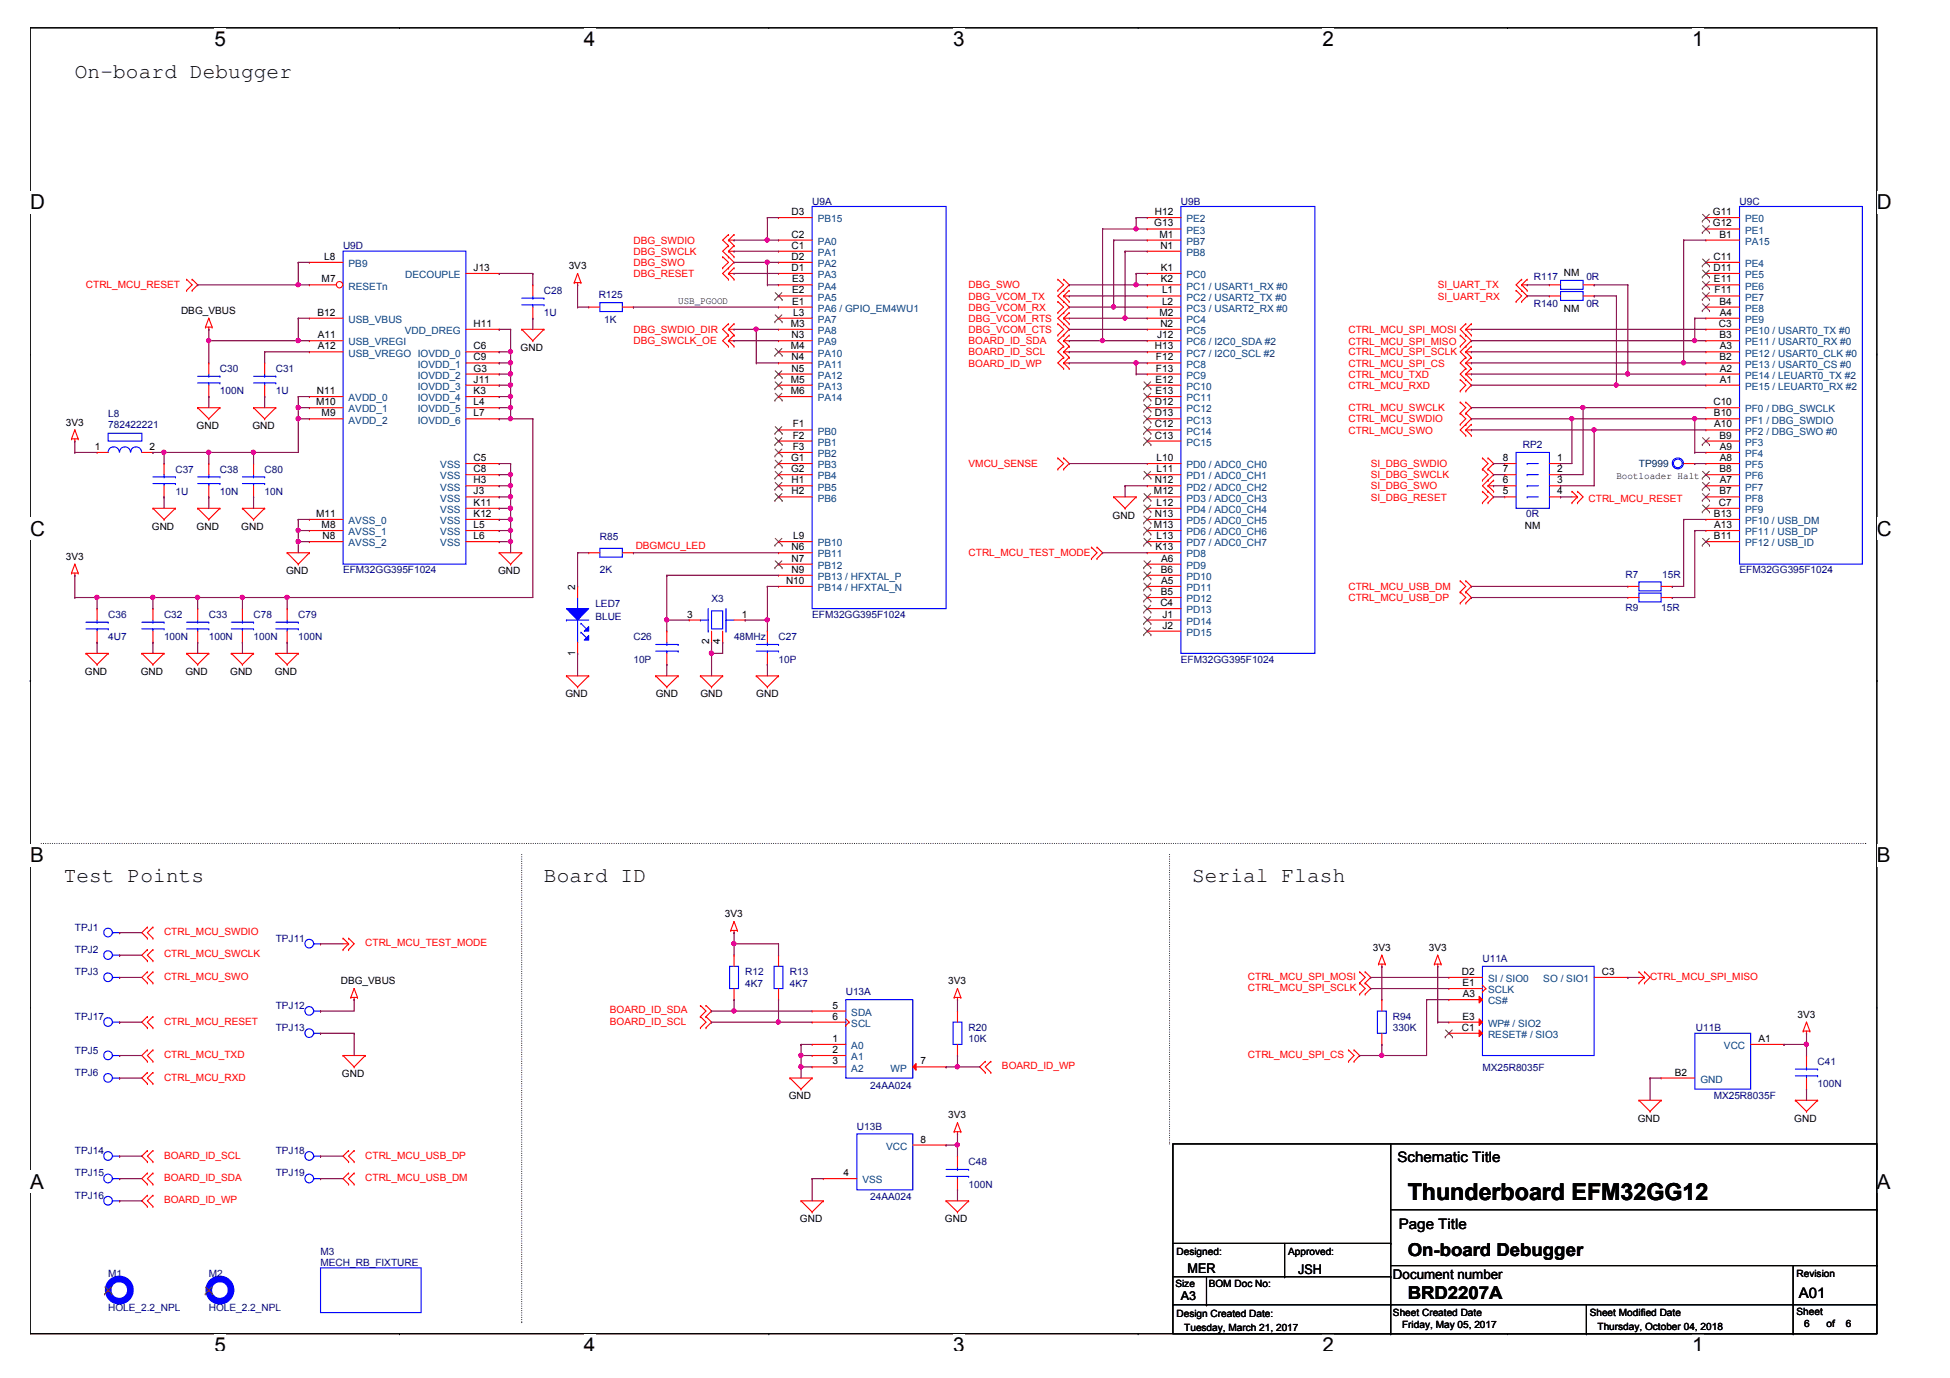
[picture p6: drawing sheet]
<svg xmlns="http://www.w3.org/2000/svg" width="297mm" height="210mm" viewBox="0 0 297 210" stroke-linecap="round" stroke-linejoin="round" font-family="sans-serif">
<defs><g id="words">
<text font-size="3.6" x="214.4" y="182.8">Thunderboard EFM32GG12</text>
<g font-size="3.2">
<text x="11.4" y="11.9">On-board Debugger</text>
<text x="9.7" y="134.4">Test Points</text>
<text x="82.9" y="134.4">Board ID</text>
<text x="181.6" y="134.4">Serial Flash</text>
</g>
<g font-size="3.1">
<text x="32.7" y="7">5</text>
<text x="89" y="7">4</text>
<text x="145.2" y="7">3</text>
<text x="201.5" y="7">2</text>
<text x="257.7" y="7">1</text>
<text x="4.6" y="31.9">D</text>
<text x="285.9" y="31.9">D</text>
<text x="4.6" y="81.6">C</text>
<text x="285.9" y="81.6">C</text>
<text x="4.6" y="131.3">B</text>
<text x="285.9" y="131.3">B</text>
<text x="4.6" y="181.1">A</text>
<text x="285.9" y="181.1">A</text>
<text x="32.7" y="206">5</text>
<text x="89" y="206">4</text>
<text x="145.2" y="206">3</text>
<text x="201.5" y="206">2</text>
<text x="257.7" y="206">1</text>
</g>
<g font-size="2.7">
<text x="214.4" y="191.3">On-board Debugger</text>
<text x="214.4" y="197.9">BRD2207A</text>
</g>
<g font-size="2.2">
<text x="212.9" y="177">Schematic Title</text>
<text x="213.1" y="187.2">Page Title</text>
<text x="274" y="197.7">A01</text>
</g>
<g font-size="2">
<text x="180.9" y="193.8">MER</text>
<text x="197.8" y="194">JSH</text>
<text x="212.2" y="194.9">Document number</text>
</g>
<text font-size="1.9" x="179.9" y="198.1">A3</text>
<g font-size="1.5">
<text x="120.6" y="32.8">D3</text>
<text x="175.8" y="34.5">G13</text>
<text x="175.9" y="32.8">H12</text>
<text x="260.9" y="32.8">G11</text>
<text x="260.9" y="34.5">G12</text>
<text x="49.4" y="39.6">L8</text>
<text x="72.2" y="41.3">J13</text>
<text x="86.6" y="41">3V3</text>
<text x="120.6" y="36.2">C2</text>
<text x="120.6" y="37.9">C1</text>
<text x="120.6" y="39.6">D2</text>
<text x="120.6" y="41.3">D1</text>
<text x="176.6" y="36.2">M1</text>
<text x="176.8" y="37.9">N1</text>
<text x="176.8" y="41.3">K1</text>
<text x="261" y="39.6">C11</text>
<text x="261" y="41.3">D11</text>
<text x="261.9" y="36.2">B1</text>
<text x="27.6" y="47.8">DBG_VBUS</text>
<text x="49" y="43">M7</text>
<text x="103.3" y="46.3">USB_PGOOD</text>
<text x="120.7" y="43">E3</text>
<text x="120.7" y="44.7">E2</text>
<text x="120.7" y="46.4">E1</text>
<text x="176.8" y="43">K2</text>
<text x="177" y="44.7">L1</text>
<text x="177" y="46.4">L2</text>
<text x="238.2" y="47.5">NM</text>
<text x="238.2" y="42">NM</text>
<text x="261.1" y="43">E11</text>
<text x="261.2" y="44.7">F11</text>
<text x="261.9" y="46.4">B4</text>
<text x="48.4" y="48.1">B12</text>
<text x="48.4" y="51.5">A11</text>
<text x="48.4" y="53.2">A12</text>
<text x="72.2" y="49.8">H11</text>
<text x="72.2" y="53.2">C6</text>
<text x="79.3" y="53.5">GND</text>
<text x="120.5" y="49.8">M3</text>
<text x="120.5" y="53.2">M4</text>
<text x="120.6" y="51.5">N3</text>
<text x="120.8" y="48.1">L3</text>
<text x="175.9" y="53.2">H13</text>
<text x="176.2" y="51.5">J12</text>
<text x="176.6" y="48.1">M2</text>
<text x="176.8" y="49.8">N2</text>
<text x="261.8" y="49.8">C3</text>
<text x="261.9" y="51.5">B3</text>
<text x="262" y="48.1">A4</text>
<text x="262" y="53.2">A3</text>
<text x="72.2" y="54.9">C9</text>
<text x="72.2" y="56.6">G3</text>
<text x="72.2" y="58.3">J11</text>
<text x="120.5" y="58.3">M5</text>
<text x="120.6" y="54.9">N4</text>
<text x="120.6" y="56.6">N5</text>
<text x="176" y="58.3">E12</text>
<text x="176.1" y="54.9">F12</text>
<text x="176.1" y="56.6">F13</text>
<text x="261.9" y="54.9">B2</text>
<text x="262" y="56.6">A2</text>
<text x="262" y="58.3">A1</text>
<text x="10" y="64.9">3V3</text>
<text x="29.9" y="65.4">GND</text>
<text x="38.5" y="65.4">GND</text>
<text x="48.1" y="61.7">M10</text>
<text x="48.3" y="60">N11</text>
<text x="49" y="63.4">M9</text>
<text x="72.2" y="60">K3</text>
<text x="72.2" y="61.7">L4</text>
<text x="72.2" y="63.4">L7</text>
<text x="120.5" y="60">M6</text>
<text x="120.7" y="65.1">F1</text>
<text x="175.9" y="61.7">D12</text>
<text x="175.9" y="63.4">D13</text>
<text x="175.9" y="65.1">C12</text>
<text x="176" y="60">E13</text>
<text x="261" y="61.7">C10</text>
<text x="261.1" y="63.4">B10</text>
<text x="261.1" y="65.1">A10</text>
<text x="14.4" y="68.5">1</text>
<text x="22.8" y="68.5">2</text>
<text x="72.2" y="70.2">C5</text>
<text x="72.2" y="71.9">C8</text>
<text x="120.5" y="70.2">G1</text>
<text x="120.5" y="71.9">G2</text>
<text x="120.7" y="66.8">F2</text>
<text x="120.7" y="68.5">F3</text>
<text x="175.9" y="66.8">C13</text>
<text x="176.2" y="70.2">L10</text>
<text x="176.2" y="71.9">L11</text>
<text x="228.9" y="71.9">7</text>
<text x="228.9" y="70.2">8</text>
<text x="237.2" y="70.2">1</text>
<text x="237.2" y="71.9">2</text>
<text x="261.9" y="66.8">B9</text>
<text x="261.9" y="71.9">B8</text>
<text x="262" y="68.5">A9</text>
<text x="262" y="70.2">A8</text>
<text x="72.2" y="73.6">H3</text>
<text x="72.2" y="75.3">J3</text>
<text x="72.2" y="77">K11</text>
<text x="120.6" y="73.6">H1</text>
<text x="120.6" y="75.3">H2</text>
<text x="175.8" y="75.3">M12</text>
<text x="175.9" y="73.6">N12</text>
<text x="176.2" y="77">L12</text>
<text x="228.9" y="75.3">5</text>
<text x="228.9" y="73.6">6</text>
<text x="237.2" y="73.6">3</text>
<text x="237.2" y="75.3">4</text>
<text x="246.2" y="73">Bootloader Halt</text>
<text x="261.8" y="77">C7</text>
<text x="261.9" y="75.3">B7</text>
<text x="262" y="73.6">A7</text>
<text x="23.1" y="80.7">GND</text>
<text x="29.9" y="80.7">GND</text>
<text x="36.8" y="80.7">GND</text>
<text x="48.1" y="78.7">M11</text>
<text x="49" y="80.4">M8</text>
<text x="49.1" y="82.1">N8</text>
<text x="72.2" y="78.7">K12</text>
<text x="72.2" y="80.4">L5</text>
<text x="72.2" y="82.1">L6</text>
<text x="120.6" y="83.8">N6</text>
<text x="120.8" y="82.1">L9</text>
<text x="169.5" y="79">GND</text>
<text x="175.8" y="80.4">M13</text>
<text x="175.9" y="78.7">N13</text>
<text x="176" y="83.8">K13</text>
<text x="176.2" y="82.1">L13</text>
<text x="232.3" y="80.5">NM</text>
<text x="261.1" y="78.7">B13</text>
<text x="261.1" y="82.1">B11</text>
<text x="261.1" y="80.4">A13</text>
<text x="10" y="85.3">3V3</text>
<text x="43.6" y="87.5">GND</text>
<text x="75.9" y="87.5">GND</text>
<text x="87.6" y="89.8" transform="rotate(-90 87.6 89.8)">2</text>
<text x="119.7" y="88.9">N10</text>
<text x="120.6" y="85.6">N7</text>
<text x="120.6" y="87.2">N9</text>
<text x="176.8" y="87.2">B6</text>
<text x="176.9" y="85.6">A6</text>
<text x="176.9" y="88.9">A5</text>
<text x="104.7" y="94.1">3</text>
<text x="113" y="94.1">1</text>
<text x="176.8" y="92.3">C4</text>
<text x="176.8" y="90.6">B5</text>
<text x="177.1" y="94.1">J1</text>
<text x="177.1" y="95.8">J2</text>
<text x="87.6" y="99.9" transform="rotate(-90 87.6 99.9)">1</text>
<text x="108" y="98.2" transform="rotate(-90 108 98.2)">2</text>
<text x="109.7" y="98.2" transform="rotate(-90 109.7 98.2)">4</text>
<text x="12.9" y="102.8">GND</text>
<text x="21.4" y="102.8">GND</text>
<text x="28.3" y="102.8">GND</text>
<text x="35.1" y="102.8">GND</text>
<text x="41.8" y="102.8">GND</text>
<text x="86.1" y="106.2">GND</text>
<text x="99.9" y="106.2">GND</text>
<text x="106.7" y="106.2">GND</text>
<text x="115.2" y="106.2">GND</text>
<text x="110.4" y="139.7">3V3</text>
<text x="51.9" y="149.9">DBG_VBUS</text>
<text x="144.5" y="149.9">3V3</text>
<text x="209.1" y="144.8">3V3</text>
<text x="217.6" y="144.8">3V3</text>
<text x="222.7" y="148.5">D2</text>
<text x="244" y="148.5">C3</text>
<text x="126.8" y="153.6">5</text>
<text x="126.8" y="155.3">6</text>
<text x="222.8" y="150.2">E1</text>
<text x="222.8" y="155.3">E3</text>
<text x="222.8" y="151.9">A3</text>
<text x="273.8" y="155.1">3V3</text>
<text x="126.8" y="158.7">1</text>
<text x="126.8" y="160.4">2</text>
<text x="222.7" y="157">C1</text>
<text x="267.9" y="158.7">A1</text>
<text x="52.1" y="164.1">GND</text>
<text x="120.2" y="167.5">GND</text>
<text x="126.8" y="162.1">3</text>
<text x="140.2" y="162.1">7</text>
<text x="255.1" y="163.8">B2</text>
<text x="144.5" y="170.3">3V3</text>
<text x="249.5" y="170.9">GND</text>
<text x="273.3" y="170.9">GND</text>
<text x="128.5" y="179.2">4</text>
<text x="140.2" y="174">8</text>
<text x="121.8" y="186.2">GND</text>
<text x="143.9" y="186.2">GND</text>
<text x="179.2" y="191.1">Designed:</text>
<text x="196.2" y="191.1">Approved:</text>
<text x="179" y="196">Size</text>
<text x="184.1" y="196">BOM Doc No:</text>
<text x="273.7" y="194.5">Revision</text>
<text x="179.2" y="200.7">Design Created Date:</text>
<text x="180.4" y="202.7">Tuesday, March 21, 2017</text>
<text x="212.2" y="200.5">Sheet Created Date</text>
<text x="213.6" y="202.4">Friday, May 05, 2017</text>
<text x="242.2" y="200.5">Sheet Modified Date</text>
<text x="243.3" y="202.5">Thursday, October 04, 2018</text>
<text x="273.7" y="200.3">Sheet</text>
<text x="274.8" y="202.2">6</text>
<text x="278.2" y="202.2">of</text>
<text x="281.1" y="202.2">6</text>
</g>
<g font-size="1.5" fill="#000080">
<text x="123.7" y="31.2">U9A</text>
<text x="179.9" y="31.2">U9B</text>
<text x="265" y="31.2">U9C</text>
<text x="52.3" y="38">U9D</text>
<text x="82.9" y="44.8">C28</text>
<text x="91.2" y="45.5">R125</text>
<text x="233.7" y="46.8">R140</text>
<text x="233.7" y="42.7">R117</text>
<text x="241.7" y="46.8">0R</text>
<text x="241.7" y="42.7">0R</text>
<text x="82.9" y="48.2">1U</text>
<text x="92" y="49.2">1K</text>
<text x="33.5" y="56.7">C30</text>
<text x="42" y="56.7">C31</text>
<text x="16.5" y="63.5">L8</text>
<text x="16.5" y="65.2">782422221</text>
<text x="33.5" y="60.1">100N</text>
<text x="42" y="60.1">1U</text>
<text x="232" y="68.2">RP2</text>
<text x="26.7" y="72">C37</text>
<text x="26.7" y="75.4">1U</text>
<text x="33.5" y="72">C38</text>
<text x="33.5" y="75.4">10N</text>
<text x="40.3" y="72">C80</text>
<text x="40.3" y="75.4">10N</text>
<text x="91.4" y="82.2">R85</text>
<text x="232.5" y="78.8">0R</text>
<text x="52.3" y="87.3">EFM32GG395F1024</text>
<text x="91.4" y="87.3">2K</text>
<text x="247.6" y="88">R7</text>
<text x="253.2" y="88">15R</text>
<text x="265" y="87.3">EFM32GG395F1024</text>
<text x="16.5" y="94.1">C36</text>
<text x="25" y="94.1">C32</text>
<text x="31.8" y="94.1">C33</text>
<text x="38.6" y="94.1">C78</text>
<text x="45.4" y="94.1">C79</text>
<text x="90.7" y="92.4">LED7</text>
<text x="90.7" y="94.4">BLUE</text>
<text x="108.4" y="91.7">X3</text>
<text x="123.7" y="94.1">EFM32GG395F1024</text>
<text x="247.6" y="93.1">R9</text>
<text x="253" y="93.1">15R</text>
<text x="16.5" y="97.5">4U7</text>
<text x="25" y="97.5">100N</text>
<text x="31.8" y="97.5">100N</text>
<text x="38.6" y="97.5">100N</text>
<text x="45.4" y="97.5">100N</text>
<text x="96.5" y="97.5">C26</text>
<text x="96.5" y="100.9">10P</text>
<text x="111.8" y="97.5">48MHz</text>
<text x="118.6" y="97.5">C27</text>
<text x="118.6" y="100.9">10P</text>
<text x="179.9" y="100.9">EFM32GG395F1024</text>
<text x="11.4" y="141.8">TPJ1</text>
<text x="42" y="143.5">TPJ11</text>
<text x="11.4" y="148.6">TPJ3</text>
<text x="11.4" y="145.2">TPJ2</text>
<text x="113.5" y="148.6">R12</text>
<text x="120.3" y="148.6">R13</text>
<text x="225.8" y="146.6">U11A</text>
<text x="11.4" y="155.4">TPJ17</text>
<text x="42" y="153.7">TPJ12</text>
<text x="113.5" y="150.3">4K7</text>
<text x="120.3" y="150.3">4K7</text>
<text x="128.8" y="151.6">U13A</text>
<text x="212.2" y="155.4">R94</text>
<text x="11.4" y="160.5">TPJ5</text>
<text x="42" y="157.1">TPJ13</text>
<text x="147.5" y="157.1">R20</text>
<text x="147.5" y="158.8">10K</text>
<text x="212.2" y="157.1">330K</text>
<text x="258.3" y="157.1">U11B</text>
<text x="11.4" y="163.9">TPJ6</text>
<text x="132.6" y="165.9">24AA024</text>
<text x="225.8" y="163.1">MX25R8035F</text>
<text x="261" y="167.5">MX25R8035F</text>
<text x="276.9" y="162.2">C41</text>
<text x="276.9" y="165.6">100N</text>
<text x="130.5" y="172.1">U13B</text>
<text x="11.4" y="179.2">TPJ15</text>
<text x="11.4" y="175.8">TPJ14</text>
<text x="42" y="179.2">TPJ19</text>
<text x="42" y="175.8">TPJ18</text>
<text x="147.5" y="177.5">C48</text>
<text x="11.4" y="182.6">TPJ16</text>
<text x="132.6" y="182.8">24AA024</text>
<text x="147.5" y="180.9">100N</text>
<text x="48.8" y="191.1">M3</text>
<text x="16.5" y="194.5">M1</text>
<text x="31.8" y="194.5">M2</text>
<text x="48.8" y="192.8">MECH_RB_FIXTURE</text>
<text x="16.5" y="199.6">HOLE_2.2_NPL</text>
<text x="31.8" y="199.6">HOLE_2.2_NPL</text>
</g>
<g font-size="1.5" fill="#004080">
<text x="124.6" y="33.9">PB15</text>
<text x="180.7" y="33.9">PE2</text>
<text x="180.7" y="35.6">PE3</text>
<text x="265.8" y="33.9">PE0</text>
<text x="265.8" y="35.6">PE1</text>
<text x="53.1" y="40.7">PB9</text>
<text x="124.6" y="37.3">PA0</text>
<text x="124.6" y="39">PA1</text>
<text x="124.6" y="40.7">PA2</text>
<text x="180.7" y="37.3">PB7</text>
<text x="180.7" y="39">PB8</text>
<text x="265.8" y="40.7">PE4</text>
<text x="265.8" y="37.3">PA15</text>
<text x="53.1" y="44.1">RESETn</text>
<text x="61.7" y="42.4">DECOUPLE</text>
<text x="124.6" y="42.4">PA3</text>
<text x="124.6" y="44.1">PA4</text>
<text x="124.6" y="45.8">PA5</text>
<text x="124.6" y="47.5">PA6 / GPIO_EM4WU1</text>
<text x="180.7" y="42.4">PC0</text>
<text x="180.7" y="44.1">PC1 / USART1_RX #0</text>
<text x="180.7" y="45.8">PC2 / USART2_TX #0</text>
<text x="180.7" y="47.5">PC3 / USART2_RX #0</text>
<text x="265.8" y="42.4">PE5</text>
<text x="265.8" y="44.1">PE6</text>
<text x="265.8" y="45.8">PE7</text>
<text x="265.8" y="47.5">PE8</text>
<text x="53.1" y="49.2">USB_VBUS</text>
<text x="53.1" y="52.6">USB_VREGI</text>
<text x="61.7" y="50.9">VDD_DREG</text>
<text x="124.6" y="49.2">PA7</text>
<text x="124.6" y="50.9">PA8</text>
<text x="124.6" y="52.6">PA9</text>
<text x="180.7" y="49.2">PC4</text>
<text x="180.7" y="50.9">PC5</text>
<text x="180.7" y="52.6">PC6 / I2C0_SDA #2</text>
<text x="265.8" y="49.2">PE9</text>
<text x="265.8" y="50.9">PE10 / USART0_TX #0</text>
<text x="265.8" y="52.6">PE11 / USART0_RX #0</text>
<text x="53.1" y="54.3">USB_VREGO IOVDD_0</text>
<text x="63.6" y="56">IOVDD_1</text>
<text x="63.6" y="57.7">IOVDD_2</text>
<text x="63.6" y="59.4">IOVDD_3</text>
<text x="124.6" y="54.3">PA10</text>
<text x="124.6" y="56">PA11</text>
<text x="124.6" y="57.7">PA12</text>
<text x="124.6" y="59.4">PA13</text>
<text x="180.7" y="54.3">PC7 / I2C0_SCL #2</text>
<text x="180.7" y="56">PC8</text>
<text x="180.7" y="57.7">PC9</text>
<text x="180.7" y="59.4">PC10</text>
<text x="265.8" y="54.3">PE12 / USART0_CLK #0</text>
<text x="265.8" y="56">PE13 / USART0_CS #0</text>
<text x="265.8" y="57.7">PE14 / LEUART0_TX #2</text>
<text x="265.8" y="59.4">PE15 / LEUART0_RX #2</text>
<text x="53.1" y="61.1">AVDD_0</text>
<text x="53.1" y="62.8">AVDD_1</text>
<text x="53.1" y="64.5">AVDD_2</text>
<text x="63.6" y="61.1">IOVDD_4</text>
<text x="63.6" y="62.8">IOVDD_5</text>
<text x="63.6" y="64.5">IOVDD_6</text>
<text x="124.6" y="61.1">PA14</text>
<text x="180.7" y="61.1">PC11</text>
<text x="180.7" y="62.8">PC12</text>
<text x="180.7" y="64.5">PC13</text>
<text x="265.8" y="62.8">PF0 / DBG_SWCLK</text>
<text x="265.8" y="64.5">PF1 / DBG_SWDIO</text>
<text x="67.1" y="71.3">VSS</text>
<text x="124.6" y="66.2">PB0</text>
<text x="124.6" y="67.9">PB1</text>
<text x="124.6" y="69.6">PB2</text>
<text x="124.6" y="71.3">PB3</text>
<text x="180.7" y="66.2">PC14</text>
<text x="180.7" y="67.9">PC15</text>
<text x="180.7" y="71.3">PD0 / ADC0_CH0</text>
<text x="265.8" y="66.2">PF2 / DBG_SWO #0</text>
<text x="265.8" y="67.9">PF3</text>
<text x="265.8" y="69.6">PF4</text>
<text x="265.8" y="71.3">PF5</text>
<text x="67.1" y="73">VSS</text>
<text x="67.1" y="74.7">VSS</text>
<text x="67.1" y="76.4">VSS</text>
<text x="124.6" y="73">PB4</text>
<text x="124.6" y="74.7">PB5</text>
<text x="124.6" y="76.4">PB6</text>
<text x="180.7" y="73">PD1 / ADC0_CH1</text>
<text x="180.7" y="74.7">PD2 / ADC0_CH2</text>
<text x="180.7" y="76.4">PD3 / ADC0_CH3</text>
<text x="265.8" y="73">PF6</text>
<text x="265.8" y="74.7">PF7</text>
<text x="265.8" y="76.4">PF8</text>
<text x="53.1" y="79.8">AVSS_0</text>
<text x="53.1" y="81.5">AVSS_1</text>
<text x="53.1" y="83.2">AVSS_2</text>
<text x="67.1" y="78.1">VSS</text>
<text x="67.1" y="79.8">VSS</text>
<text x="67.1" y="81.5">VSS</text>
<text x="67.1" y="83.2">VSS</text>
<text x="124.6" y="83.2">PB10</text>
<text x="180.7" y="78.1">PD4 / ADC0_CH4</text>
<text x="180.7" y="79.8">PD5 / ADC0_CH5</text>
<text x="180.7" y="81.5">PD6 / ADC0_CH6</text>
<text x="180.7" y="83.2">PD7 / ADC0_CH7</text>
<text x="265.8" y="78.1">PF9</text>
<text x="265.8" y="79.8">PF10 / USB_DM</text>
<text x="265.8" y="81.5">PF11 / USB_DP</text>
<text x="265.8" y="83.2">PF12 / USB_ID</text>
<text x="124.6" y="84.9">PB11</text>
<text x="124.6" y="86.7">PB12</text>
<text x="124.6" y="88.3">PB13 / HFXTAL_P</text>
<text x="180.7" y="86.7">PD9</text>
<text x="180.7" y="88.3">PD10</text>
<text x="180.7" y="84.9">PD8</text>
<text x="124.6" y="90">PB14 / HFXTAL_N</text>
<text x="180.7" y="90">PD11</text>
<text x="180.7" y="91.7">PD12</text>
<text x="180.7" y="93.4">PD13</text>
<text x="180.7" y="95.2">PD14</text>
<text x="180.7" y="96.9">PD15</text>
<text x="226.7" y="149.6">SI / SIO0</text>
<text x="235.1" y="149.6">SO / SIO1</text>
<text x="129.7" y="154.7">SDA</text>
<text x="226.7" y="151.3">SCLK</text>
<text x="226.7" y="153">CS#</text>
<text x="129.7" y="156.4">SCL</text>
<text x="129.7" y="159.8">A0</text>
<text x="129.7" y="161.5">A1</text>
<text x="226.7" y="158.1">RESET# / SIO3</text>
<text x="226.7" y="156.4">WP# / SIO2</text>
<text x="262.6" y="159.8">VCC</text>
<text x="129.7" y="163.2">A2</text>
<text x="135.7" y="163.2">WP</text>
<text x="259" y="164.9">GND</text>
<text x="135" y="175.1">VCC</text>
<text x="131.4" y="180.3">VSS</text>
</g>
<g font-size="1.5" fill="#f00">
<text x="96.5" y="37.1">DBG_SWDIO</text>
<text x="96.5" y="38.8">DBG_SWCLK</text>
<text x="96.5" y="40.5">DBG_SWO</text>
<text x="13.1" y="43.9">CTRL_MCU_RESET</text>
<text x="96.5" y="42.2">DBG_RESET</text>
<text x="147.5" y="45.6">DBG_VCOM_TX</text>
<text x="147.5" y="47.3">DBG_VCOM_RX</text>
<text x="147.5" y="43.9">DBG_SWO</text>
<text x="219" y="43.9">SI_UART_TX</text>
<text x="219" y="45.6">SI_UART_RX</text>
<text x="96.5" y="50.7">DBG_SWDIO_DIR</text>
<text x="96.5" y="52.5">DBG_SWCLK_OE</text>
<text x="147.5" y="52.5">BOARD_ID_SDA</text>
<text x="147.5" y="49">DBG_VCOM_RTS</text>
<text x="147.5" y="50.7">DBG_VCOM_CTS</text>
<text x="205.4" y="50.7">CTRL_MCU_SPI_MOSI</text>
<text x="205.4" y="52.6">CTRL_MCU_SPI_MISO</text>
<text x="147.5" y="54.1">BOARD_ID_SCL</text>
<text x="147.5" y="55.8">BOARD_ID_WP</text>
<text x="205.4" y="54.1">CTRL_MCU_SPI_SCLK</text>
<text x="205.4" y="55.8">CTRL_MCU_SPI_CS</text>
<text x="205.4" y="59.2">CTRL_MCU_RXD</text>
<text x="205.4" y="57.5">CTRL_MCU_TXD</text>
<text x="205.4" y="62.7">CTRL_MCU_SWCLK</text>
<text x="205.4" y="64.3">CTRL_MCU_SWDIO</text>
<text x="147.5" y="71.2">VMCU_SENSE</text>
<text x="205.4" y="66">CTRL_MCU_SWO</text>
<text x="208.8" y="71.2">SI_DBG_SWDIO</text>
<text x="208.8" y="72.9">SI_DBG_SWCLK</text>
<text x="208.8" y="76.2">SI_DBG_RESET</text>
<text x="208.8" y="74.5">SI_DBG_SWO</text>
<text x="242" y="76.4">CTRL_MCU_RESET</text>
<text x="96.8" y="83.7">DBGMCU_LED</text>
<text x="147.5" y="84.8">CTRL_MCU_TEST_MODE</text>
<text x="205.4" y="89.9">CTRL_MCU_USB_DM</text>
<text x="205.4" y="91.6">CTRL_MCU_USB_DP</text>
<text x="25" y="142.5">CTRL_MCU_SWDIO</text>
<text x="25" y="145.8">CTRL_MCU_SWCLK</text>
<text x="25" y="149.3">CTRL_MCU_SWO</text>
<text x="55.6" y="144.1">CTRL_MCU_TEST_MODE</text>
<text x="190.1" y="149.3">CTRL_MCU_SPI_MOSI</text>
<text x="251.3" y="149.3">CTRL_MCU_SPI_MISO</text>
<text x="92.9" y="154.3">BOARD_ID_SDA</text>
<text x="190.1" y="151">CTRL_MCU_SPI_SCLK</text>
<text x="25" y="161.2">CTRL_MCU_TXD</text>
<text x="25" y="156.1">CTRL_MCU_RESET</text>
<text x="92.9" y="156.1">BOARD_ID_SCL</text>
<text x="190.1" y="161.2">CTRL_MCU_SPI_CS</text>
<text x="25" y="164.6">CTRL_MCU_RXD</text>
<text x="152.6" y="162.9">BOARD_ID_WP</text>
<text x="25" y="176.5">BOARD_ID_SCL</text>
<text x="25" y="179.9">BOARD_ID_SDA</text>
<text x="55.6" y="176.5">CTRL_MCU_USB_DP</text>
<text x="55.6" y="179.9">CTRL_MCU_USB_DM</text>
<text x="25" y="183.3">BOARD_ID_WP</text>
</g>
<text font-size="1.5" fill="#004040" x="249.7" y="71.2">TP999</text>
</g></defs>
<path d="M4.6 4.2h281.3v199h-281.3z" fill="none" stroke="#000" stroke-width=".17"/>
<g fill="#fff">
<path d="M32.7 4.2h1.7v3.5h-1.7z"/>
<path d="M32.7 203.2h1.7v2.5h-1.7z"/>
</g>
<path d="M60.8 4.2h.1M60.8 203.2h.1" fill="none" stroke="#000" stroke-width=".17"/>
<g fill="#fff">
<path d="M89 4.2h1.7v3.5h-1.7z"/>
<path d="M89 203.2h1.7v2.5h-1.7z"/>
</g>
<path d="M117.1 4.2h.1M117.1 203.2h.1" fill="none" stroke="#000" stroke-width=".17"/>
<g fill="#fff">
<path d="M145.2 4.2h1.8v3.5h-1.8z"/>
<path d="M145.2 203.2h1.8v2.5h-1.8z"/>
</g>
<path d="M173.4 4.2h.1M173.4 203.2h.1" fill="none" stroke="#000" stroke-width=".17"/>
<g fill="#fff">
<path d="M201.5 4.2h1.7v3.5h-1.7z"/>
<path d="M201.5 203.2h1.7v2.5h-1.7z"/>
</g>
<path d="M229.6 4.2h.1M229.6 203.2h.1" fill="none" stroke="#000" stroke-width=".17"/>
<g fill="#fff">
<path d="M257.7 4.2h1.8v3.5h-1.8z"/>
<path d="M257.7 203.2h1.8v2.5h-1.8z"/>
<path d="M4.6 29.1h2.2v3.5h-2.2z"/>
<path d="M285.9 29.1h2.2v3.5h-2.2z"/>
<path d="M4.6 78.8h2.2v3.5h-2.2z"/>
<path d="M285.9 78.8h2.2v3.5h-2.2z"/>
</g>
<path d="M4.6 53.9h.1M285.9 53.9h.1" fill="none" stroke="#000" stroke-width=".17"/>
<g fill="#fff">
<path d="M4.6 128.5h2.1v3.5h-2.1z"/>
<path d="M285.9 128.5h2.1v3.5h-2.1z"/>
</g>
<path d="M4.6 103.7h.1M285.9 103.7h.1" fill="none" stroke="#000" stroke-width=".17"/>
<path d="M4.6 103.7h.1M285.9 103.7h.1" fill="none" stroke="#000" stroke-width=".15"/>
<g fill="#fff">
<path d="M4.6 178.3h2.1v3.4h-2.1z"/>
<path d="M285.9 178.3h2.1v3.4h-2.1z"/>
</g>
<g fill="none" stroke="#000" stroke-width=".17">
<path d="M4.6 153.4h.1M285.9 153.4h.1M178.7 174.2h107.2v29h-107.2zM211.9 174.2v29M178.7 198.8h.1M178.7 198.8h107.2M178.7 194.5h33.2M178.7 189.4h33.2M183.8 198.8h.1M183.8 194.5v4.3M195.7 194.5h.1M195.7 189.4v5.1"/>
<path d="M211.9 198.8h.1M211.9 194.5h.1M211.9 189.4h.1M211.9 184.3h74M211.9 192.8h74M241.7 198.8v4.4M273.1 198.8h.1M273.1 192.8v10.4M285.9 184.3h.1M285.9 192.8h.1M211.9 203.2h.1M241.7 203.2h.1"/>
<path d="M273.1 203.2h.1"/>
</g>
<path d="M6.3 128.5h277.9M79.5 130.2v71.3M178.2 130.2v44M284.2 128.5h.1M178.2 174.2h.1M79.5 201.5h.1" fill="none" stroke="#000" stroke-width=".17" stroke-dasharray="0 .3"/>
<g fill="none" stroke="#f00" stroke-width=".17">
<path d="M110.1 39.1h.1M110.1 39.1l.9 .9-.9 .8M111 37.4h.1M111 35.7h.1M111 36.6h.1M111 39.1h.1M111 38.3h.1M111 35.7l-.9 .9 .9 .8M111 36.6l.8 .8M111 36.6h.8M111 37.4l-.9 .9 .9 .8M111 38.3l.8 .8"/>
<path d="M111 38.3h.8M111 39.1l.8 .9-.8 .8M111.8 37.4h.1M111.8 35.7h.1M111.8 39.1h.1M111.8 35.7l-.8 .9M111.8 37.4l-.8 .9M118.6 36.6h.1M118.6 38.3h.1M118.6 40h.1M118.6 33.1h.1M118.6 36.6h5.1"/>
<path d="M118.6 38.3h5.1M118.6 40h5.1M118.6 33.1h5.1M28.4 42.5h.1M28.4 44.2h.1M28.4 42.5l.9 .9-.9 .8M29.3 42.5h.1M29.3 44.2h.1M29.3 42.5l.8 .9-.8 .8M31.3 49.8h.1M31.3 49.8h1M31.8 50.2h.1"/>
<path d="M31.8 48.5h.1M31.8 49.8v.4M31.8 48.5l-.5 1.3M31.8 48.5l.5 1.3M32.3 49.8h.1M79.5 50.2h.1M79.5 50.2h3.4M79.5 50.2l1.7 1.7M81.2 51.9h.1M82.9 50.2h.1M82.9 50.2l-1.7 1.7M87.5 43.1h.1"/>
<path d="M87.5 43.1h1M88 43.4h.1M88 41.7h.1M88 43.1v.3M88 41.7l-.5 1.4M88 41.7l.5 1.4M88.5 43.1h.1M110.1 40.8h.1M111 51.1h.1M111 49.3h.1M111 50.2h.1M111 52.7h.1"/>
<path d="M111 51.9h.1M111 40.8h.1M111 42.5h.1M111 41.7h.1M111 50.2h.8M111 51.9h.8M111 49.3l-.9 .9 .9 .9M111 50.2l.8 .9M111 51.1l-.9 .8 .9 .8M111 51.9l.8 .8M111 40.8l-.9 .9 .9 .8M111 41.7l.8 .8"/>
<path d="M111 41.7h.8M111.8 51.1h.1M111.8 49.3h.1M111.8 52.7h.1M111.8 42.5h.1M111.8 40.8h.1M111.8 49.3l-.8 .9M111.8 51.1l-.8 .8M111.8 40.8l-.8 .9M118.6 41.7h.1M118.6 43.4h.1M118.6 45.1h.1"/>
<path d="M118.6 46.8h.1M118.6 48.5h.1M118.6 50.2h.1M118.6 51.9h.1M118.6 53.6h.1M118.6 55.3h.1M118.6 57h.1M118.6 58.7h.1M118.6 50.2h5.1M118.6 45.1h5.1M118.6 53.6h5.1M118.6 55.3h5.1"/>
<path d="M118.6 51.9h5.1M118.6 57h5.1M118.6 48.5h5.1M118.6 41.7h5.1M118.6 43.4h5.1M118.6 46.8h5.1M118.6 58.7h5.1M161.1 45.9h.1M161.1 47.6h.1M161.1 42.5h.1M161.1 44.2h.1M161.1 49.3h.1"/>
<path d="M161.1 51.1h.1M161.1 45.9l.9 .9-.9 .8M161.1 42.5l.9 .9-.9 .8M161.1 49.3l.9 .9-.9 .9M162 45.9h.1M162 44.2h.1M162 45.1h.1M162 47.6h.1M162 54.4h.1M162 52.7h.1M162 53.6h.1M162 56.1h.1"/>
<path d="M162 55.3h.1M162 51.1h.1M162 51.9h.1M162 42.5h.1M162 49.3h.1M162 48.5h.1M162 44.2l-.9 .9 .9 .8M162 45.1l.9 .8M162 45.1h.9M162 45.9l.9 .9-.9 .8M162 52.7l-.9 .9 .9 .8M162 53.6l.9 .8"/>
<path d="M162 53.6h.9M162 54.4l-.9 .9 .9 .8M162 55.3l.9 .8M162 55.3h.9M162 51.1l-.9 .8 .9 .8M162 51.9l.9 .8M162 51.9h.9M162 42.5l.9 .9-.9 .8M162 47.6l-.9 .9 .9 .8M162 48.5l.9 .8M162 48.5h.9M162 49.3l.9 .9-.9 .9"/>
<path d="M162.9 45.9h.1M162.9 44.2h.1M162.9 54.4h.1M162.9 52.7h.1M162.9 56.1h.1M162.9 51.1h.1M162.9 49.3h.1M162.9 47.6h.1M162.9 44.2l-.9 .9M162.9 52.7l-.9 .9M162.9 54.4l-.9 .9M162.9 51.1l-.9 .8"/>
<path d="M162.9 47.6l-.9 .9M222.4 51.1h.1M222.4 52.7h.1M222.4 57.8h.1M222.4 59.6h.1M222.4 51.1l.9 .8-.9 .8M222.4 57.8l.9 .9-.9 .9M223.3 51.1h.1M223.3 49.3h.1M223.3 50.2h.1M223.3 52.7h.1M223.3 54.4h.1"/>
<path d="M223.3 53.6h.1M223.3 56.1h.1M223.3 55.3h.1M223.3 57.8h.1M223.3 59.6h.1M223.3 57h.1M223.3 50.2h.8M223.3 53.6h.8M223.3 55.3h.8M223.3 49.3l-.9 .9 .9 .9M223.3 50.2l.8 .9M223.3 51.1l.8 .8-1.7 1.7 .9 .8"/>
<path d="M223.3 53.6l.8 .8M223.3 54.4l-.9 .9 .9 .8M223.3 55.3l.8 .8M223.3 56.1l-.9 .9 1.7 1.7-.8 .9M223.3 57l.8 .8M223.3 57h.8M224.1 51.1h.1M224.1 49.3h.1M224.1 54.4h.1M224.1 52.7h.1M224.1 56.1h.1M224.1 57.8h.1"/>
<path d="M224.1 49.3l-.8 .9M224.1 52.7l-.8 .9M224.1 54.4l-.8 .9M224.1 56.1l-.8 .9M230.9 45.9h.1M230.9 44.2h.1M230.9 44.2l.9 .9-.9 .8M231.8 42.5h.1M231.8 44.2h.1M231.8 43.4h.1M231.8 45.9h.1M231.8 42.5l-.9 .9 1.7 1.7-.8 .8"/>
<path d="M231.8 43.4l.8 .8M231.8 43.4h.8M232.6 42.5h.1M232.6 44.2h.1M232.6 42.5l-.8 .9M10.9 66.8h.1M10.9 66.8h1M11.4 67.2h.1M11.4 65.5h.1M11.4 66.8v.4M11.4 65.5l-.5 1.3M11.4 65.5l.5 1.3"/>
<path d="M11.9 66.8h.1M14.8 68.9h.1M14.8 68.9h1.7M21.6 68.9h1.7M23.3 77.4h.1M23.3 68.9h.1M23.3 77.4h3.4M23.3 77.4l1.7 1.7M25 79.1h.1M26.7 77.4h.1M26.7 77.4l-1.7 1.7M30.1 77.4h.1"/>
<path d="M30.1 62.1h.1M30.1 77.4h3.4M30.1 77.4l1.7 1.7M30.1 62.1h3.4M30.1 62.1l1.7 1.7M31.8 79.1h.1M31.8 63.8h.1M33.5 77.4h.1M33.5 62.1h.1M33.5 77.4l-1.7 1.7M33.5 62.1l-1.7 1.7M36.9 77.4h.1"/>
<path d="M36.9 77.4h3.4M36.9 77.4l1.7 1.7M38.6 62.1h.1M38.6 79.1h.1M38.6 62.1h3.4M38.6 62.1l1.7 1.7M40.3 63.8h.1M40.3 77.4h.1M40.3 77.4l-1.7 1.7M42 62.1h.1M42 62.1l-1.7 1.7M118.6 60.4h.1"/>
<path d="M118.6 65.5h.1M118.6 67.2h.1M118.6 68.9h.1M118.6 70.6h.1M118.6 72.3h.1M118.6 74h.1M118.6 75.7h.1M118.6 75.7h5.1M118.6 65.5h5.1M118.6 74h5.1M118.6 60.4h5.1M118.6 67.2h5.1"/>
<path d="M118.6 68.9h5.1M118.6 70.6h5.1M118.6 72.3h5.1M161.1 69.8h.1M161.1 71.5h.1M161.1 69.8l.9 .8-.9 .9M162 69.8h.1M162 71.5h.1M162 69.8l.9 .8-.9 .9M169.6 75.7h.1M169.6 75.7h3.5M169.6 75.7l1.8 1.7"/>
<path d="M171.4 77.4h.1M173.1 75.7h.1M173.1 75.7l-1.7 1.7M222.4 61.3h.1M222.4 62.9h.1M222.4 64.6h.1M222.4 61.3l.9 .8-.9 .8M222.4 62.9l.9 .9-.9 .8M223.3 61.3h.1M223.3 62.9h.1M223.3 64.6h.1M223.3 66.3h.1"/>
<path d="M223.3 65.5h.1M223.3 61.3l.8 .8-.8 .8M223.3 62.9l.8 .9-1.7 1.7 .9 .8M223.3 65.5l.8 .8M223.3 65.5h.8M224.1 66.3h.1M224.1 64.6h.1M224.1 64.6l-.8 .9M225.8 71.5h.1M225.8 69.8h.1M225.8 73.2h.1M225.8 76.6h.1"/>
<path d="M225.8 74.8h.1M225.8 69.8l.9 .8-.9 .9M225.8 71.5l.9 .8-.9 .9M225.8 74.8l.9 .9-.9 .9M226.7 71.5h.1M226.7 69.8h.1M226.7 73.2h.1M226.7 76.6h.1M226.7 74.8h.1M226.7 74h.1M226.7 69.8l.8 .8-.8 .9M226.7 71.5l.8 .8-1.7 1.7 1.7 1.7-.8 .9"/>
<path d="M226.7 74l.8 .8M226.7 74h.8M227.5 73.2h.1M227.5 74.8h.1M227.5 73.2l-.8 .8M239.5 76.6h.1M239.5 74.8h.1M239.5 75.7h.8M239.5 74.8l.8 .9M240.3 76.6h.1M240.3 74.8h.1M240.3 75.7h.1"/>
<path d="M240.3 74.8l.8 .9-.8 .9M240.3 75.7l-.8 .9M10.9 87.3h.1M10.9 87.3h1M11.4 87.6h.1M11.4 85.9h.1M11.4 87.3v.3M11.4 85.9l-.5 1.4M11.4 85.9l.5 1.4M11.9 87.3h.1M13.1 99.5h.1M13.1 99.5h3.4"/>
<path d="M13.1 99.5l1.7 1.7M16.5 99.5h.1M16.5 99.5l-1.7 1.7M21.6 99.5h.1M21.6 99.5h3.4M21.6 99.5l1.7 1.7M25 99.5h.1M25 99.5l-1.7 1.7M28.4 99.5h.1M28.4 99.5h3.4M28.4 99.5l1.7 1.7M31.8 99.5h.1"/>
<path d="M31.8 99.5l-1.7 1.7M35.2 99.5h.1M35.2 99.5h3.4M35.2 99.5l1.7 1.7M38.6 99.5h.1M38.6 99.5l-1.7 1.7M42 99.5h.1M42 99.5h3.4M42 99.5l1.7 1.7M43.7 84.2h.1M43.7 84.2h3.4M43.7 84.2l1.7 1.7"/>
<path d="M45.4 85.9h.1M45.4 99.5h.1M45.4 99.5l-1.7 1.7M47.1 84.2h.1M47.1 84.2l-1.7 1.7M76 84.2h.1M76 84.2h3.5M76 84.2l1.8 1.7M77.8 85.9h.1M79.5 84.2h.1M79.5 84.2l-1.7 1.7M116.9 96.1h.1"/>
<path d="M116.9 96.1v1.7M116.9 99.5v1.7M118.6 82.5h.1M118.6 84.2h.1M118.6 85.9h.1M118.6 87.6h.1M118.6 89.3h.1M118.6 84.2h5.1M118.6 82.5h5.1M118.6 85.9h5.1M118.6 87.6h5.1M118.6 89.3h5.1"/>
<path d="M166.3 83.4h.1M166.3 85.1h.1M166.3 83.4l.8 .8-.8 .9M167.1 83.4h.1M167.1 85.1h.1M167.1 83.4l.9 .8-.9 .9M222.4 88.5h.1M222.4 90.2h.1M222.4 91.9h.1M222.4 88.5l.9 .8-.9 .9M222.4 90.2l.9 .8-.9 .9M223.3 88.5h.1"/>
<path d="M223.3 90.2h.1M223.3 91.9h.1M223.3 88.5l.8 .8-.8 .9M223.3 90.2l.8 .8-.8 .9M14.8 101.2h.1M23.3 101.2h.1M30.1 101.2h.1M36.9 101.2h.1M43.7 101.2h.1M86.3 103h.1M86.3 103h3.4M86.3 103l1.7 1.6"/>
<path d="M88 104.6h.1M89.7 103h.1M89.7 103l-1.7 1.6M99.9 103h.1M99.9 103h3.4M99.9 103l1.7 1.6M101.6 104.6h.1M103.3 103h.1M103.3 103l-1.7 1.6M106.7 103h.1M106.7 103h3.4M106.7 103l1.7 1.6"/>
<path d="M108.4 104.6h.1M110.1 103h.1M110.1 103l-1.7 1.6M115.2 103h.1M115.2 103h3.4M115.2 103l1.7 1.6M116.9 104.6h.1M116.9 101.2h.1M118.6 103h.1M118.6 103l-1.7 1.6M18.2 148.9h.1M22.5 146.3h.1"/>
<path d="M22.5 144.7h.1M22.5 149.7h.1M22.5 148h.1M22.5 159.9h.1M22.5 156.5h.1M22.5 154.9h.1M22.5 142.9h.1M22.5 141.2h.1M22.5 144.7l-.9 .8 .9 .8M22.5 148l-.9 .9 .9 .8M22.5 159.9l-.9 .9 .9 .9M22.5 154.9l-.9 .8 .9 .8"/>
<path d="M22.5 141.2l-.9 .9 .9 .8M23.3 146.3h.1M23.3 144.7h.1M23.3 149.7h.1M23.3 148h.1M23.3 159.9h.1M23.3 156.5h.1M23.3 154.9h.1M23.3 142.9h.1M23.3 141.2h.1M23.3 144.7l-.8 .8 .8 .8M23.3 148l-.8 .9 .8 .8"/>
<path d="M23.3 159.9l-.8 .9 .8 .9M23.3 154.9l-.8 .8 .8 .8M23.3 141.2l-.8 .9 .8 .8M52.3 142.9h.1M52.3 144.7h.1M52.3 142.9l.8 .9M52.3 143.8h.8M53.1 142.9h.1M53.1 144.7h.1M53.1 143.8h.1M53.1 142.9l.8 .9-.8 .9M53.1 143.8l-.8 .9"/>
<path d="M53.4 151.9h.1M53.4 151.9h1.1M53.9 152.3h.1M53.9 150.6h.1M53.9 151.9v.4M53.9 150.6l-.5 1.3M53.9 150.6l.6 1.3M54.5 151.9h.1M106.7 154.9h.1M106.7 156.5h.1M106.7 153.2h.1M106.7 154.9l.8 .8-.8 .8"/>
<path d="M106.7 153.2l.8 .8-.8 .9M107.5 154.9h.1M107.5 156.5h.1M107.5 153.2h.1M107.5 154.9l.9 .8-.9 .8M107.5 153.2l.9 .8-.9 .9M111.3 141.7h.1M111.3 141.7h1M111.8 142.1h.1M111.8 140.4h.1M111.8 141.7v.4M111.8 140.4l-.5 1.3"/>
<path d="M111.8 140.4l.5 1.3M112.3 141.7h.1M118.6 152.3h.1M118.6 145.5h.1M118.6 145.5v1.7M118.6 150.6v1.7M145.3 151.9h.1M145.3 151.9h1.1M145.9 152.3h.1M145.9 150.6h.1M145.9 151.9v.4M145.9 150.6l-.6 1.3"/>
<path d="M145.9 150.6l.5 1.3M146.4 151.9h.1M205.4 159.9h.1M205.4 159.9l.9 .9-.9 .9M206.3 159.9h.1M206.3 159.9l.8 .9-.8 .9M207.1 149.7h.1M207.1 148h.1M207.1 151.4h.1M207.1 148l.9 .9-.9 .8M207.1 149.7l.9 .9-.9 .8M208 149.7h.1"/>
<path d="M208 148h.1M208 151.4h.1M208 148l.8 .9-.8 .8M208 149.7l.8 .9-.8 .8M210 146.9h.1M210 146.9h1M210.5 147.2h.1M210.5 145.5h.1M210.5 146.9v.3M210.5 145.5l-.5 1.4M210.5 145.5l.5 1.4M211 146.9h.1"/>
<path d="M218.5 146.9h.1M218.5 146.9h1M219 147.2h.1M219 145.5h.1M219 146.9v.3M219 145.5l-.5 1.4M219 145.5l.5 1.4M219.5 146.9h.1M249.7 149.7h.1M249.7 148h.1M249.7 148l.8 .9M249.7 148.9h.8"/>
<path d="M250.5 149.7h.1M250.5 148h.1M250.5 148.9h.1M250.5 148l.8 .9-.8 .8M250.5 148.9l-.8 .8M266.7 159.1h5.1M271.8 159.1h.1M274.7 157.1h.1M274.7 157.1h1M275.2 157.4h.1M275.2 155.7h.1M275.2 157.1v.3"/>
<path d="M275.2 155.7l-.5 1.4M275.2 155.7l.5 1.4M275.7 157.1h.1M22.5 161.7h.1M22.5 165.1h.1M22.5 163.4h.1M22.5 177h.1M22.5 175.3h.1M22.5 178.7h.1M22.5 163.4l-.9 .8 .9 .9M22.5 175.3l-.9 .8 .9 .9M22.5 178.7l-.9 .8 .9 .9"/>
<path d="M23.3 161.7h.1M23.3 165.1h.1M23.3 163.4h.1M23.3 177h.1M23.3 175.3h.1M23.3 178.7h.1M23.3 163.4l-.8 .8 .8 .9M23.3 175.3l-.8 .8 .8 .9M23.3 178.7l-.8 .8 .8 .9M48.8 179.5h.1M52.3 160.8h.1M52.3 160.8h3.3"/>
<path d="M52.3 160.8l1.6 1.7M53.1 177h.1M53.1 175.3h.1M53.1 178.7h.1M53.1 175.3l-.8 .8 .8 .9M53.1 178.7l-.8 .8 .8 .9M53.9 162.5h.1M53.9 177h.1M53.9 175.3h.1M53.9 178.7h.1M53.9 175.3l-.8 .8 .8 .9M53.9 178.7l-.8 .8 .8 .9"/>
<path d="M55.6 160.8h.1M55.6 160.8l-1.7 1.7M120.3 164.2h.1M120.3 164.2h3.4M120.3 164.2l1.7 1.7M122 165.9h.1M123.7 164.2h.1M123.7 164.2l-1.7 1.7M145.3 172.4h.1M145.3 172.4h1.1M145.9 172.7h.1M145.9 171h.1"/>
<path d="M145.9 176.1h.1M145.9 172.4v.3M145.9 176.1v1.7M145.9 179.5v1.7M145.9 171l-.6 1.4M145.9 171l.5 1.4M146.4 172.4h.1M150.1 163.4h.1M150.1 161.7h.1M150.1 161.7l-.9 .8 .9 .9M150.9 163.4h.1M150.9 161.7h.1"/>
<path d="M150.9 161.7l-.8 .8 .8 .9M205.4 161.7h.1M206.3 161.7h.1M249.7 167.6h.1M249.7 167.6h3.3M249.7 167.6l1.6 1.7M251.3 169.3h.1M253 167.6h.1M253 164.2h.1M253 167.6l-1.7 1.7M253 164.2h5.2M273.5 167.6h.1"/>
<path d="M273.5 167.6h3.4M273.5 167.6l1.7 1.7M275.2 169.3h.1M276.9 167.6h.1M276.9 167.6l-1.7 1.7M22.5 180.4h.1M22.5 183.8h.1M22.5 182.1h.1M22.5 182.1l-.9 .8 .9 .9M23.3 180.4h.1M23.3 183.8h.1M23.3 182.1h.1"/>
<path d="M23.3 182.1l-.8 .8 .8 .9M53.1 180.4h.1M53.9 180.4h.1M122 182.9h.1M122 182.9h3.4M122 182.9l1.7 1.7M123.7 184.6h.1M125.4 182.9h.1M125.4 182.9l-1.7 1.7M144.1 182.9h.1M144.1 182.9h3.4M144.1 182.9l1.8 1.7"/>
<path d="M145.9 184.6h.1M145.9 181.2h.1M147.5 182.9h.1M147.5 182.9l-1.6 1.7"/>
</g>
<g fill="none" stroke="#00f" stroke-width=".17">
<path d="M123.7 31.5h20.4v61.2h-20.4zM16.5 66h5.1v1.2h-5.1zM16.5 68.9a.85 .85 0 0 1 .8-.8 .85 .85 0 0 1 .9 .8M18.2 68.9a.83 .83 0 0 1 .8-.8 .83 .83 0 0 1 .9 .8M19.9 68.9a.83 .83 0 0 1 .8-.8 .83 .83 0 0 1 .9 .8M86.3 94.4h.1M86.3 94.4h3.4M88 92.7h.1M88 97.8h.1M88 91v1.7M88 94.4v3.4M88.5 95h.1"/>
<path d="M88.5 96.3h.1M88.5 95l.8 .8M88.5 96.3l.8 .9M115.2 98.2h3.4M115.2 99.2h3.4M116.9 99.2h.1M116.9 98.2h.1M116.9 97.8v.4M116.9 99.2v.3M118.6 98.2h.1M118.6 99.2h.1M17.2 148.9h.1"/>
<path d="M17.2 148.9h1M117.9 147.2h1.4v3.4h-1.4zM258.2 157.4h8.5v8.5h-8.5zM47.8 179.5h.1M47.8 179.5h1M144.1 178.1h3.4M144.1 179.2h3.4M145.9 179.2h.1M145.9 178.1h.1M145.9 177.8v.3M145.9 179.2v.3M147.5 178.1h.1"/>
<path d="M147.5 179.2h.1"/>
<circle cx="16.5" cy="148.9" r=".66"/>
<circle cx="47.1" cy="179.5" r=".66"/>
</g>
<g fill="none" stroke="#804000" stroke-width=".15">
<path d="M118 45.6h.1M118 49h.1M118 54.1h.1M118 57.5h.1M118 59.2h.1M118.1 44.6l1 1M118.1 48l1 1M118.1 53.1l1 1M118.1 56.5l1 1M118.1 58.2l1 1M118.1 59.9l1 1.1M119.1 44.6l-1.1 1"/>
<path d="M119.1 48l-1.1 1M119.1 53.1l-1.1 1M119.1 56.5l-1.1 1M119.1 58.2l-1.1 1M119.1 59.9l-1.1 1.1M119.1 45.6h.1M119.1 49h.1M119.1 54.1h.1M119.1 57.5h.1M119.1 59.2h.1M118 61h.1M118 66h.1"/>
<path d="M118 67.7h.1M118 69.5h.1M118 71.2h.1M118 72.9h.1M118 74.5h.1M118 76.2h.1M118.1 65l1 1M118.1 66.7l1 1M118.1 68.4l1 1.1M118.1 70.1l1 1.1M118.1 71.8l1 1.1M118.1 73.5l1 1"/>
<path d="M118.1 75.2l1 1M119.1 65l-1.1 1M119.1 66.7l-1.1 1M119.1 68.4l-1.1 1.1M119.1 70.1l-1.1 1.1M119.1 71.8l-1.1 1.1M119.1 73.5l-1.1 1M119.1 75.2l-1.1 1M119.1 61h.1M119.1 66h.1M119.1 67.7h.1M119.1 69.5h.1"/>
<path d="M119.1 71.2h.1M119.1 72.9h.1M119.1 74.5h.1M119.1 76.2h.1M118 83.1h.1M118 86.5h.1M118.1 82l1 1.1M118.1 85.4l1 1.1M119.1 82l-1.1 1.1M119.1 85.4l-1.1 1.1M119.1 83.1h.1M119.1 86.5h.1"/>
</g>
<path d="M86.3 92.7h3.4l-1.7 1.7z" fill="#00f"/>
<path d="M86.3 92.7h3.4l-1.7 1.7z" fill="none" stroke="#00f" stroke-width=".17"/>
<path d="M89.7 95.5v.6h-.7z" fill="#00f"/>
<path d="M89.7 95.5v.6h-.7z" fill="none" stroke="#00f" stroke-width=".17"/>
<path d="M89.7 96.8v.7h-.7z" fill="#00f"/>
<g fill="none" stroke="#00f" stroke-width=".17">
<path d="M30.1 57.3h3.4M30.1 58.3h3.4M31.8 58.3h.1M31.8 57.3h.1M31.8 57v.3M31.8 58.3v.4M33.5 57.3h.1M33.5 58.3h.1M38.6 57.3h3.4M38.6 58.3h3.4M40.3 58.3h.1M40.3 57.3h.1"/>
<path d="M40.3 57v.3M40.3 58.3v.4M42 57.3h.1M42 58.3h.1M91.4 46.1h3.4v1.4h-3.4zM237.7 44.4h3.4v1.4h-3.4zM230.9 68.9h5.1v8.5h-5.1zM232.6 70.6h.1M232.6 72.3h.1M232.6 74h.1M232.6 75.7h.1M232.6 70.6h1.7"/>
<path d="M232.6 72.3h1.7M232.6 74h1.7M232.6 75.7h1.7M13.1 94.8h3.4M13.1 95.8h3.4M14.8 95.8h.1M14.8 94.8h.1M14.8 94.4v.4M14.8 95.8v.3M16.5 94.8h.1M16.5 95.8h.1M21.6 94.8h3.4"/>
<path d="M21.6 95.8h3.4M23.3 95.8h.1M23.3 94.8h.1M23.3 94.4v.4M23.3 95.8v.3M25 94.8h.1M25 95.8h.1M89.7 96.8v.7h-.7zM106.7 94.4h.1M106.7 94.4h1.2M107.9 96.1h.1M107.9 92.7v3.4"/>
<path d="M108.4 93h1.7v2.8h-1.7zM110.6 96.1h.1M110.6 94.4h.1M110.6 92.7v3.4M110.6 94.4h1.2M47.8 157.4h.1M47.8 143.8h.1M47.8 157.4h1M47.8 143.8h1M225.8 147.2h17v13.6h-17zM17.2 179.5h.1M17.2 179.5h1"/>
<path d="M17.2 182.9h.1M17.2 182.9h1"/>
<circle cx="47.1" cy="143.7" r=".66"/>
<circle cx="47.1" cy="157.4" r=".66"/>
<circle cx="16.5" cy="179.5" r=".66"/>
<circle cx="16.5" cy="182.9" r=".66"/>
</g>
<g fill="none" stroke="#f00" stroke-width=".17">
<path d="M31.8 55.3h.1M31.8 55.3v1.7M31.8 58.7v1.7M40.3 55.3h.1M40.3 55.3v1.7M40.3 58.7v1.7M89.7 46.8h.1M89.7 46.8h1.7M94.8 46.8h1.7M96.5 46.8h.1M236 45.1h.1M236 45.1h1.7"/>
<path d="M241.1 45.1h1.7M242.8 45.1h.1M31.8 60.4h.1M40.3 60.4h.1M229.2 75.7h.1M229.2 74h.1M229.2 72.3h.1M229.2 70.6h.1M229.2 70.6h1.7M229.2 72.3h1.7M229.2 74h1.7M229.2 75.7h1.7"/>
<path d="M236 70.6h1.7M236 72.3h1.7M236 74h1.7M236 75.7h1.7M237.7 70.6h.1M237.7 72.3h.1M237.7 74h.1M237.7 75.7h.1M14.8 92.7h.1M14.8 97.8h.1M14.8 92.7v1.7M14.8 96.1v1.7"/>
<path d="M23.3 92.7h.1M23.3 97.8h.1M23.3 92.7v1.7M23.3 96.1v1.7M88 89.3h.1M88 99.5h.1M88 89.3v1.7M88 97.8v1.7M105 94.4h.1M105 94.4h1.7M108.4 97.8h.1M108.4 96.1v1.7"/>
<path d="M110.1 97.8h.1M110.1 96.1v1.7M111.8 94.4h1.7M113.5 94.4h.1M48.8 157.4h.1M48.8 143.8h.1M220.7 148.9h.1M220.7 150.6h.1M220.7 148.9h5.1M220.7 150.6h5.1M225.8 151.1h.1M225.8 150.1l.5 .5"/>
<path d="M226.3 150.6h.1M226.3 150.6l-.5 .5M18.2 179.5h.1M18.2 182.9h.1"/>
</g>
<path d="M225.3 156.9l.5 .5-.5 .5z" fill="#f00"/>
<path d="M220.7 157.4h.1M220.7 157.4h5.1M225.3 156.9l.5 .5-.5 .5zM242.8 148.9h5.2M248 148.9h.1" fill="none" stroke="#f00" stroke-width=".17"/>
<path d="M220.1 157.9h.1M220.2 156.9l1 1M221.2 156.9l-1.1 1M221.2 157.9h.1" fill="none" stroke="#804000" stroke-width=".15"/>
<path d="M225.3 155.2l.5 .5-.5 .5z" fill="#f00"/>
<path d="M220.7 155.7h.1M220.7 155.7h5.1M225.3 155.2l.5 .5-.5 .5z" fill="none" stroke="#f00" stroke-width=".17"/>
<path d="M225.3 151.8l.5 .5-.5 .5z" fill="#f00"/>
<g fill="none" stroke="#f00" stroke-width=".17">
<path d="M30.1 92.7h.1M30.1 97.8h.1M30.1 92.7v1.7M30.1 96.1v1.7M123.7 154h.1M123.7 155.7h.1M123.7 154h5.1M123.7 155.7h5.1M128.8 156.2h.1M128.8 155.2l.5 .5M129.3 155.7h.1M129.3 155.7l-.5 .5"/>
<path d="M220.7 152.3h.1M220.7 152.3h5.1M225.3 151.8l.5 .5-.5 .5zM18.2 164.2h.1"/>
</g>
<g fill="none" stroke="#00f" stroke-width=".17">
<path d="M28.4 94.8h3.4M28.4 95.8h3.4M30.1 95.8h.1M30.1 94.8h.1M30.1 94.4v.4M30.1 95.8v.3M31.8 94.8h.1M31.8 95.8h.1M128.8 152.3h10.2v11.9h-10.2zM17.2 164.2h.1M17.2 164.2h1"/>
<circle cx="16.5" cy="164.2" r=".66"/>
</g>
<path d="M139 162.5l.5-.5v1z" fill="#f00"/>
<path d="M71 41.7h5M76 41.7h.1M123.7 159.1h.1M123.7 159.1h5.1M18.2 176.1h.1M123.7 160.8h.1M123.7 162.5h.1M123.7 162.5h5.1M123.7 160.8h5.1M139 162.5l.5-.5v1zM139 162.5h5.1M144.1 162.5h.1" fill="none" stroke="#f00" stroke-width=".17"/>
<g fill="none" stroke="#00f" stroke-width=".17">
<path d="M52.3 38.3h18.7v47.6h-18.7zM17.2 176.1h.1M17.2 176.1h1"/>
<circle cx="16.5" cy="176.1" r=".66"/>
</g>
<circle cx="51.7" cy="43.4" r=".49" fill="#fff"/>
<g fill="none" stroke="#f00" stroke-width=".17">
<path d="M47.1 40h.1M47.1 40h5.2M174.8 36.6h.1M174.8 33.1h.1M174.8 34.9h.1M174.8 38.3h.1M174.8 36.6h5.1M174.8 33.1h5.1M174.8 34.9h5.1M174.8 38.3h5.1M259.9 33.1h.1M259.9 34.9h.1"/>
<path d="M259.9 40h.1M259.9 36.6h.1M259.9 40h5.1M259.9 36.6h5.1M259.9 33.1h5.1M259.9 34.9h5.1M47.1 43.4h.1M47.1 48.5h.1M47.1 51.9h.1M47.1 53.6h.1M47.1 43.4h4.1M47.1 48.5h5.2"/>
<path d="M47.1 51.9h5.2M47.1 53.6h5.2M71 53.6h5M71 50.2h5M71 55.3h5M71 57h5M71 58.7h5M76 50.2h.1M76 53.6h.1M76 55.3h.1M76 57h.1M76 58.7h.1"/>
<path d="M81.2 43.4h.1M81.2 48.5h.1M81.2 43.4v1.7M81.2 46.8v1.7M174.8 41.7h.1M174.8 43.4h.1M174.8 45.1h.1M174.8 46.8h.1M174.8 48.5h.1M174.8 50.2h.1M174.8 51.9h.1M174.8 53.6h.1"/>
<path d="M174.8 55.3h.1M174.8 57h.1M174.8 58.7h.1M174.8 43.4h5.1M174.8 48.5h5.1M174.8 51.9h5.1M174.8 53.6h5.1M174.8 50.2h5.1M174.8 55.3h5.1M174.8 57h5.1M174.8 58.7h5.1M174.8 41.7h5.1"/>
<path d="M174.8 45.1h5.1M174.8 46.8h5.1M236 43.4h.1M236 43.4h1.7M241.1 43.4h1.7M242.8 43.4h.1M259.9 41.7h.1M259.9 43.4h.1M259.9 45.1h.1M259.9 46.8h.1M259.9 48.5h.1M259.9 50.2h.1"/>
<path d="M259.9 51.9h.1M259.9 53.6h.1M259.9 55.3h.1M259.9 57h.1M259.9 58.7h.1M259.9 43.4h5.1M259.9 48.5h5.1M259.9 51.9h5.1M259.9 53.6h5.1M259.9 50.2h5.1M259.9 55.3h5.1M259.9 57h5.1"/>
<path d="M259.9 58.7h5.1M259.9 41.7h5.1M259.9 45.1h5.1M259.9 46.8h5.1M25 70.6h.1M25 75.7h.1M25 70.6v1.7M25 74v1.7M31.8 70.6h.1M31.8 75.7h.1M31.8 70.6v1.7M31.8 74v1.7"/>
<path d="M38.6 70.6h.1M38.6 75.7h.1M38.6 70.6v1.7M38.6 74v1.7M47.1 60.4h.1M47.1 62.1h.1M47.1 63.8h.1M47.1 79.1h.1M47.1 60.4h5.2M47.1 62.1h5.2M47.1 63.8h5.2M47.1 79.1h5.2"/>
<path d="M71 60.4h5M71 62.1h5M71 63.8h5M71 70.6h5M71 72.3h5M71 74h5M71 75.7h5M71 77.4h5M71 79.1h5M76 60.4h.1M76 62.1h.1M76 63.8h.1"/>
<path d="M76 70.6h.1M76 72.3h.1M76 74h.1M76 75.7h.1M76 77.4h.1M76 79.1h.1M174.8 60.4h.1M174.8 62.1h.1M174.8 63.8h.1M174.8 65.5h.1M174.8 67.2h.1M174.8 70.6h.1"/>
<path d="M174.8 72.3h.1M174.8 74h.1M174.8 75.7h.1M174.8 77.4h.1M174.8 79.1h.1M174.8 60.4h5.1M174.8 62.1h5.1M174.8 63.8h5.1M174.8 70.6h5.1M174.8 72.3h5.1M174.8 74h5.1M174.8 75.7h5.1"/>
<path d="M174.8 77.4h5.1M174.8 79.1h5.1M174.8 65.5h5.1M174.8 67.2h5.1M256.5 70.6h1.7M258.2 70.6h.1M259.9 62.1h.1M259.9 63.8h.1M259.9 65.5h.1M259.9 67.2h.1M259.9 68.9h.1M259.9 70.6h.1"/>
<path d="M259.9 72.3h.1M259.9 74h.1M259.9 75.7h.1M259.9 77.4h.1M259.9 79.1h.1M259.9 62.1h5.1M259.9 63.8h5.1M259.9 70.6h5.1M259.9 72.3h5.1M259.9 74h5.1M259.9 75.7h5.1M259.9 77.4h5.1"/>
<path d="M259.9 79.1h5.1M259.9 65.5h5.1M259.9 67.2h5.1M259.9 68.9h5.1M36.9 92.7h.1M36.9 97.8h.1M36.9 92.7v1.7M36.9 96.1v1.7M43.7 92.7h.1M43.7 97.8h.1M43.7 92.7v1.7M43.7 96.1v1.7"/>
<path d="M47.1 80.8h.1M47.1 82.5h.1M47.1 80.8h5.2M47.1 82.5h5.2M71 80.8h5M71 82.5h5M76 80.8h.1M76 82.5h.1M89.7 84.2h.1M89.7 84.2h1.7M94.8 84.2h1.7M96.5 84.2h.1"/>
<path d="M101.6 96.1h.1M101.6 96.1v1.7M101.6 99.5v1.7M174.8 80.8h.1M174.8 82.5h.1M174.8 85.9h.1M174.8 87.6h.1M174.8 89.3h.1M174.8 91h.1M174.8 92.7h.1M174.8 94.4h.1M174.8 96.1h.1"/>
<path d="M174.8 84.2h.1M174.8 80.8h5.1M174.8 82.5h5.1M174.8 85.9h5.1M174.8 87.6h5.1M174.8 89.3h5.1M174.8 91h5.1M174.8 92.7h5.1M174.8 94.4h5.1M174.8 96.1h5.1M174.8 84.2h5.1M248 89.3h.1"/>
<path d="M248 91h.1M248 89.3h1.7M248 91h1.7M253 89.3h1.7M253 91h1.7M254.7 89.3h.1M254.7 91h.1M259.9 80.8h.1M259.9 82.5h.1M259.9 80.8h5.1M259.9 82.5h5.1M101.6 101.2h.1"/>
<path d="M18.2 155.7h.1M18.2 145.5h.1M18.2 142.1h.1M48.8 154h.1M111.8 152.3h.1M111.8 145.5h.1M111.8 145.5v1.7M111.8 150.6v1.7M145.9 154h.1M145.9 154v1.7M145.9 159.1v1.7M210.5 159.1h.1"/>
<path d="M210.5 152.3h.1M210.5 152.3v1.7M210.5 157.4v1.7M18.2 160.8h.1M48.8 176.1h.1M125.4 179.5h.1M125.4 179.5h5.1M139 174.4h5.1M144.1 174.4h.1M145.9 160.8h.1M275.2 160.8h.1M275.2 165.9h.1"/>
<path d="M275.2 160.8v1.7M275.2 164.2v1.7M16.5 196.6h.1M31.8 196.6h.1"/>
<circle cx="51.7" cy="43.4" r=".49"/>
</g>
<g fill="none" stroke="#00f" stroke-width=".17">
<path d="M179.9 31.5h20.4v68h-20.4zM265 31.5h18.7v54.4h-18.7zM79.5 45.4h3.4M79.5 46.4h3.4M81.2 46.4h.1M81.2 45.4h.1M81.2 45.1v.3M81.2 46.4v.4M82.9 45.4h.1M82.9 46.4h.1M237.7 42.7h3.4v1.4h-3.4zM23.3 72.6h3.4"/>
<path d="M23.3 73.7h3.4M25 73.7h.1M25 72.6h.1M25 72.3v.3M25 73.7v.3M26.7 72.6h.1M26.7 73.7h.1M30.1 72.6h3.4M30.1 73.7h3.4M31.8 73.7h.1M31.8 72.6h.1M31.8 72.3v.3"/>
<path d="M31.8 73.7v.3M33.5 72.6h.1M33.5 73.7h.1M36.9 72.6h3.4M36.9 73.7h3.4M38.6 73.7h.1M38.6 72.6h.1M38.6 72.3v.3M38.6 73.7v.3M40.3 72.6h.1M40.3 73.7h.1M35.2 94.8h3.4"/>
<path d="M35.2 95.8h3.4M36.9 95.8h.1M36.9 94.8h.1M36.9 94.4v.4M36.9 95.8v.3M38.6 94.8h.1M38.6 95.8h.1M42 94.8h3.4M42 95.8h3.4M43.7 95.8h.1M43.7 94.8h.1M43.7 94.4v.4"/>
<path d="M43.7 95.8v.3M45.4 94.8h.1M45.4 95.8h.1M91.4 83.5h3.4v1.4h-3.4zM99.9 98.2h3.4M99.9 99.2h3.4M101.6 99.2h.1M101.6 98.2h.1M101.6 97.8v.4M101.6 99.2v.3M103.3 98.2h.1M103.3 99.2h.1"/>
<path d="M249.7 88.6h3.3v1.4h-3.3zM249.7 90.3h3.3v1.4h-3.3zM17.2 155.7h.1M17.2 145.5h.1M17.2 142.1h.1M17.2 155.7h1M17.2 145.5h1M17.2 142.1h1M47.8 154h.1M47.8 154h1M111.1 147.2h1.4v3.4h-1.4zM145.2 155.7h1.3v3.4h-1.3z"/>
<path d="M209.8 154h1.4v3.4h-1.4zM17.2 160.8h.1M17.2 160.8h1M47.8 176.1h.1M47.8 176.1h1M130.5 172.7h8.5v8.5h-8.5zM273.5 162.9h3.4M273.5 163.9h3.4M275.2 163.9h.1M275.2 162.9h.1M275.2 162.5v.4M275.2 163.9v.3"/>
<path d="M276.9 162.9h.1M276.9 163.9h.1M48.8 193.1h15.3v6.8h-15.3z"/>
<circle cx="255.6" cy="70.6" r=".84"/>
<circle cx="255.6" cy="70.6" r=".67"/>
<circle cx="16.5" cy="145.5" r=".66"/>
<circle cx="16.5" cy="142" r=".66"/>
<circle cx="16.5" cy="155.7" r=".66"/>
<circle cx="47.1" cy="154" r=".66"/>
<circle cx="16.5" cy="160.8" r=".66"/>
<circle cx="47.1" cy="176.1" r=".66"/>
</g>
<g fill="none" stroke="#00f" stroke-width="1">
<circle cx="18.2" cy="196.5" r="1.7"/>
<circle cx="33.5" cy="196.5" r="1.7"/>
</g>
<g fill="none" stroke="#804000" stroke-width=".15">
<path d="M259.3 33.7h.1M259.3 35.4h.1M259.3 32.6l1.1 1.1M259.3 34.4l1.1 1M259.3 39.5l1.1 1M260.4 32.6l-1.1 1.1M260.4 34.4l-1.1 1M260.4 39.5l-1.1 1M260.4 33.7h.1M260.4 35.4h.1M174.2 59.2h.1M174.3 58.2l1 1"/>
<path d="M174.3 59.9l1 1.1M175.3 58.2l-1.1 1M175.3 59.9l-1.1 1.1M175.3 59.2h.1M259.3 40.5h.1M259.3 42.2h.1M259.3 43.9h.1M259.3 45.6h.1M259.3 47.3h.1M259.3 41.1l1.1 1.1M259.3 42.9l1.1 1M259.3 44.6l1.1 1"/>
<path d="M259.3 46.3l1.1 1M260.4 41.1l-1.1 1.1M260.4 42.9l-1.1 1M260.4 44.6l-1.1 1M260.4 46.3l-1.1 1M260.4 40.5h.1M260.4 42.2h.1M260.4 43.9h.1M260.4 45.6h.1M260.4 47.3h.1M174.2 61h.1M174.2 62.7h.1"/>
<path d="M174.2 64.3h.1M174.2 66h.1M174.2 67.7h.1M174.2 72.9h.1M174.2 76.2h.1M174.2 78h.1M174.2 79.7h.1M174.3 61.6l1 1.1M174.3 63.3l1 1M174.3 65l1 1M174.3 66.7l1 1M174.3 71.8l1 1.1"/>
<path d="M174.3 75.2l1 1M174.3 76.9l1 1.1M174.3 78.6l1 1.1M175.3 61.6l-1.1 1.1M175.3 63.3l-1.1 1M175.3 65l-1.1 1M175.3 66.7l-1.1 1M175.3 71.8l-1.1 1.1M175.3 75.2l-1.1 1M175.3 76.9l-1.1 1.1M175.3 78.6l-1.1 1.1M175.3 61h.1"/>
<path d="M175.3 62.7h.1M175.3 64.3h.1M175.3 66h.1M175.3 67.7h.1M175.3 72.9h.1M175.3 76.2h.1M175.3 78h.1M175.3 79.7h.1M259.3 67.7h.1M259.3 72.9h.1M259.3 74.5h.1M259.3 76.2h.1"/>
<path d="M259.3 78h.1M259.3 66.7l1.1 1M259.3 71.8l1.1 1.1M259.3 73.5l1.1 1M259.3 75.2l1.1 1M259.3 76.9l1.1 1.1M260.4 66.7l-1.1 1M260.4 71.8l-1.1 1.1M260.4 73.5l-1.1 1M260.4 75.2l-1.1 1M260.4 76.9l-1.1 1.1M260.4 67.7h.1"/>
<path d="M260.4 72.9h.1M260.4 74.5h.1M260.4 76.2h.1M260.4 78h.1M174.2 81.4h.1M174.2 83.1h.1M174.2 86.5h.1M174.2 88.2h.1M174.2 89.9h.1M174.2 91.6h.1M174.2 93.3h.1M174.2 95h.1"/>
<path d="M174.2 96.7h.1M174.3 80.3l1 1.1M174.3 82l1 1.1M174.3 85.4l1 1.1M174.3 87.1l1 1.1M174.3 88.8l1 1.1M174.3 90.5l1 1.1M174.3 92.2l1 1.1M174.3 93.9l1 1.1M174.3 95.6l1 1.1M175.3 80.3l-1.1 1.1M175.3 82l-1.1 1.1"/>
<path d="M175.3 85.4l-1.1 1.1M175.3 87.1l-1.1 1.1M175.3 88.8l-1.1 1.1M175.3 90.5l-1.1 1.1M175.3 92.2l-1.1 1.1M175.3 93.9l-1.1 1.1M175.3 95.6l-1.1 1.1M175.3 81.4h.1M175.3 83.1h.1M175.3 86.5h.1M175.3 88.2h.1M175.3 89.9h.1"/>
<path d="M175.3 91.6h.1M175.3 93.3h.1M175.3 95h.1M175.3 96.7h.1M259.3 83.1h.1M259.3 82l1.1 1.1M260.4 82l-1.1 1.1M260.4 83.1h.1M15.9 197.1h.1M16 196l1 1.1M17 196l-1.1 1.1M17 197.1h.1"/>
<path d="M31.3 197.1h.1M31.3 196l1.1 1.1M32.3 196l-1 1.1M32.4 197.1h.1"/>
</g>
<path d="M111.8 36.6h.1M111.8 38.3h.1M111.8 36.6h6.8M111.8 38.3h6.8M116.9 33.1h.1M116.9 36.6h.1M116.9 33.1h1.7" fill="none" stroke="#800040" stroke-width=".17"/>
<circle cx="116.9" cy="36.5" r=".32" fill="#f0f"/>
<circle cx="116.9" cy="36.5" r=".32" fill="none" stroke="#f0f" stroke-width=".17"/>
<path d="M210.5 159.1h.1M210.5 159.1v1.7M207.1 160.8h.1M207.1 160.8h10.2M210.5 160.8h.1" fill="none" stroke="#800040" stroke-width=".17"/>
<circle cx="210.5" cy="160.8" r=".32" fill="#f0f"/>
<circle cx="210.5" cy="160.8" r=".32" fill="none" stroke="#f0f" stroke-width=".17"/>
<g fill="none" stroke="#800040" stroke-width=".17">
<path d="M208.8 148.9h.1M208.8 150.6h.1M208.8 148.9h11.9M208.8 150.6h11.9M217.3 152.3h.1M217.3 152.3v8.5M217.3 152.3h3.4M219 155.7h.1M219 155.7h1.7M248 148.9h.1M248 148.9h1.7M275.2 159.1h.1"/>
<path d="M275.2 159.1v1.7M251.3 164.2h.1M251.3 164.2v3.4M251.3 164.2h1.7M275.2 165.9h.1M275.2 165.9v1.7"/>
</g>
<circle cx="275.2" cy="159.1" r=".32" fill="#f0f"/>
<circle cx="275.2" cy="159.1" r=".32" fill="none" stroke="#f0f" stroke-width=".17"/>
<path d="M111.8 143.8h.1M111.8 143.8h6.8M111.8 143.8v1.7M271.8 159.1h.1M271.8 159.1h3.4" fill="none" stroke="#800040" stroke-width=".17"/>
<circle cx="111.8" cy="143.7" r=".32" fill="#f0f"/>
<circle cx="111.8" cy="143.7" r=".32" fill="none" stroke="#f0f" stroke-width=".17"/>
<path d="M118.6 152.3h.1M118.6 152.3v3.4M122 159.1h.1M122 159.1v1.7" fill="none" stroke="#800040" stroke-width=".17"/>
<circle cx="118.6" cy="155.7" r=".32" fill="#f0f"/>
<circle cx="118.6" cy="155.7" r=".32" fill="none" stroke="#f0f" stroke-width=".17"/>
<path d="M111.8 152.3h.1M111.8 152.3v1.7M118.6 155.7h.1M118.6 155.7h5.1" fill="none" stroke="#800040" stroke-width=".17"/>
<circle cx="111.8" cy="154" r=".32" fill="#f0f"/>
<circle cx="111.8" cy="154" r=".32" fill="none" stroke="#f0f" stroke-width=".17"/>
<g fill="none" stroke="#800040" stroke-width=".17">
<path d="M108.4 154h.1M108.4 155.7h.1M108.4 154h15.3M108.4 155.7h10.2M111.8 154h.1M118.6 143.8h.1M118.6 143.8v1.7M122 159.1h.1M122 159.1h1.7M122 162.5h.1M122 162.5h1.7M122 162.5v1.7"/>
<path d="M144.1 162.5h.1M144.1 162.5h5.1M145.9 162.5h.1M145.9 160.8h.1M145.9 160.8v1.7"/>
</g>
<circle cx="145.8" cy="162.5" r=".32" fill="#f0f"/>
<circle cx="145.8" cy="162.5" r=".32" fill="none" stroke="#f0f" stroke-width=".17"/>
<path d="M122 160.8h.1M122 160.8h1.7M122 160.8v1.7" fill="none" stroke="#800040" stroke-width=".17"/>
<circle cx="122" cy="162.5" r=".32" fill="#f0f"/>
<circle cx="122" cy="162.5" r=".32" fill="none" stroke="#f0f" stroke-width=".17"/>
<circle cx="122" cy="160.8" r=".32" fill="#f0f"/>
<circle cx="122" cy="160.8" r=".32" fill="none" stroke="#f0f" stroke-width=".17"/>
<path d="M123.7 179.5h.1M123.7 179.5v3.4M123.7 179.5h1.7M144.1 174.4h.1M144.1 174.4h1.8" fill="none" stroke="#800040" stroke-width=".17"/>
<circle cx="145.8" cy="174.4" r=".32" fill="#f0f"/>
<circle cx="145.8" cy="174.4" r=".32" fill="none" stroke="#f0f" stroke-width=".17"/>
<g fill="none" stroke="#800040" stroke-width=".17">
<path d="M81.2 41.7h.1M81.2 48.5h.1M81.2 41.7v1.7M81.2 48.5v1.7M23.3 97.8h.1M23.3 91h.1M23.3 91v1.7M23.3 97.8v1.7M23.3 91h6.8M30.1 97.8h.1M30.1 91h.1M30.1 91v1.7"/>
<path d="M30.1 97.8v1.7M145.9 174.4h.1M145.9 174.4v1.7M145.9 181.2h.1M145.9 181.2v1.7"/>
</g>
<circle cx="30.1" cy="91" r=".32" fill="#f0f"/>
<circle cx="30.1" cy="91" r=".32" fill="none" stroke="#f0f" stroke-width=".17"/>
<g fill="none" stroke="#800040" stroke-width=".17">
<path d="M25 75.7h.1M25 68.9h.1M25 68.9v1.7M25 75.7v1.7M25 68.9h6.8M31.8 75.7h.1M31.8 68.9h.1M31.8 68.9v1.7M31.8 75.7v1.7M11.4 87.6h.1M11.4 87.6v3.4M14.8 97.8h.1"/>
<path d="M14.8 97.8v1.7M30.1 91h.1M30.1 91h6.8"/>
</g>
<circle cx="25" cy="68.9" r=".32" fill="#f0f"/>
<circle cx="25" cy="68.9" r=".32" fill="none" stroke="#f0f" stroke-width=".17"/>
<path d="M31.8 51.9h.1M31.8 51.9v3.4M11.4 68.9h.1M11.4 68.9h3.4M23.3 68.9h.1M23.3 68.9h1.7" fill="none" stroke="#800040" stroke-width=".17"/>
<circle cx="31.8" cy="51.9" r=".32" fill="#f0f"/>
<circle cx="31.8" cy="51.9" r=".32" fill="none" stroke="#f0f" stroke-width=".17"/>
<path d="M31.8 51.9h.1M31.8 51.9h13.6" fill="none" stroke="#800040" stroke-width=".17"/>
<circle cx="45.4" cy="51.9" r=".32" fill="#f0f"/>
<circle cx="45.4" cy="51.9" r=".32" fill="none" stroke="#f0f" stroke-width=".17"/>
<g fill="none" stroke="#800040" stroke-width=".17">
<path d="M31.8 50.2h.1M31.8 50.2v1.7M40.3 53.6h.1M40.3 53.6v1.7M40.3 53.6h6.8M45.4 51.9h.1M45.4 48.5h.1M45.4 51.9h1.7M45.4 48.5v3.4M45.4 48.5h1.7M31.8 60.4h.1M31.8 60.4v1.7"/>
<path d="M40.3 60.4h.1M40.3 60.4v1.7M36.9 91h.1M36.9 97.8h.1M36.9 91v1.7M36.9 97.8v1.7M36.9 91h6.8"/>
</g>
<circle cx="36.9" cy="91" r=".32" fill="#f0f"/>
<circle cx="36.9" cy="91" r=".32" fill="none" stroke="#f0f" stroke-width=".17"/>
<path d="M38.6 75.7h.1M38.6 68.9h.1M38.6 68.9v1.7M38.6 75.7v1.7M38.6 68.9h6.8M43.7 91h.1M43.7 97.8h.1M43.7 91v1.7M43.7 97.8v1.7" fill="none" stroke="#800040" stroke-width=".17"/>
<circle cx="38.6" cy="68.9" r=".32" fill="#f0f"/>
<circle cx="38.6" cy="68.9" r=".32" fill="none" stroke="#f0f" stroke-width=".17"/>
<path d="M45.4 60.4h.1M45.4 60.4h1.7M45.4 60.4v1.7" fill="none" stroke="#800040" stroke-width=".17"/>
<circle cx="45.4" cy="62.1" r=".32" fill="#f0f"/>
<circle cx="45.4" cy="62.1" r=".32" fill="none" stroke="#f0f" stroke-width=".17"/>
<path d="M45.4 62.1h.1M45.4 63.8h.1M45.4 62.1h1.7M45.4 62.1v6.8M45.4 63.8h1.7" fill="none" stroke="#800040" stroke-width=".17"/>
<circle cx="45.4" cy="63.8" r=".32" fill="#f0f"/>
<circle cx="45.4" cy="63.8" r=".32" fill="none" stroke="#f0f" stroke-width=".17"/>
<path d="M31.8 68.9h.1M31.8 68.9h6.8" fill="none" stroke="#800040" stroke-width=".17"/>
<circle cx="31.8" cy="68.9" r=".32" fill="#f0f"/>
<circle cx="31.8" cy="68.9" r=".32" fill="none" stroke="#f0f" stroke-width=".17"/>
<path d="M76 41.7h.1M76 41.7h5.2M45.4 82.5h.1M45.4 80.8h.1M45.4 80.8v3.4M45.4 82.5h1.7M45.4 80.8h1.7" fill="none" stroke="#800040" stroke-width=".17"/>
<circle cx="45.4" cy="82.5" r=".32" fill="#f0f"/>
<circle cx="45.4" cy="82.5" r=".32" fill="none" stroke="#f0f" stroke-width=".17"/>
<circle cx="45.4" cy="80.8" r=".32" fill="#f0f"/>
<circle cx="45.4" cy="80.8" r=".32" fill="none" stroke="#f0f" stroke-width=".17"/>
<path d="M45.4 79.1h.1M45.4 79.1h1.7M45.4 79.1v1.7M76 70.6h.1M76 70.6h1.8M77.8 70.6h.1M77.8 70.6v1.7" fill="none" stroke="#800040" stroke-width=".17"/>
<circle cx="77.8" cy="72.3" r=".32" fill="#f0f"/>
<circle cx="77.8" cy="72.3" r=".32" fill="none" stroke="#f0f" stroke-width=".17"/>
<path d="M76 82.5h.1M76 80.8h.1M76 82.5h1.8M76 80.8h1.8M77.8 82.5h.1M77.8 80.8h.1M77.8 80.8v3.4" fill="none" stroke="#800040" stroke-width=".17"/>
<circle cx="77.8" cy="82.5" r=".32" fill="#f0f"/>
<circle cx="77.8" cy="82.5" r=".32" fill="none" stroke="#f0f" stroke-width=".17"/>
<circle cx="77.8" cy="80.8" r=".32" fill="#f0f"/>
<circle cx="77.8" cy="80.8" r=".32" fill="none" stroke="#f0f" stroke-width=".17"/>
<path d="M76 79.1h.1M76 77.4h.1M76 79.1h1.8M76 77.4h1.8M77.8 79.1h.1M77.8 77.4h.1M77.8 77.4v3.4" fill="none" stroke="#800040" stroke-width=".17"/>
<circle cx="77.8" cy="79.1" r=".32" fill="#f0f"/>
<circle cx="77.8" cy="79.1" r=".32" fill="none" stroke="#f0f" stroke-width=".17"/>
<circle cx="77.8" cy="77.4" r=".32" fill="#f0f"/>
<circle cx="77.8" cy="77.4" r=".32" fill="none" stroke="#f0f" stroke-width=".17"/>
<path d="M76 75.7h.1M76 74h.1M76 75.7h1.8M76 74h1.8M77.8 75.7h.1M77.8 74h.1M77.8 74v3.4" fill="none" stroke="#800040" stroke-width=".17"/>
<circle cx="77.8" cy="75.7" r=".32" fill="#f0f"/>
<circle cx="77.8" cy="75.7" r=".32" fill="none" stroke="#f0f" stroke-width=".17"/>
<circle cx="77.8" cy="74" r=".32" fill="#f0f"/>
<circle cx="77.8" cy="74" r=".32" fill="none" stroke="#f0f" stroke-width=".17"/>
<path d="M76 55.3h.1M76 55.3h1.8M77.8 55.3h.1M77.8 55.3v1.7M76 72.3h.1M76 72.3h1.8M77.8 72.3h.1M77.8 72.3v1.7" fill="none" stroke="#800040" stroke-width=".17"/>
<circle cx="77.8" cy="57" r=".32" fill="#f0f"/>
<circle cx="77.8" cy="57" r=".32" fill="none" stroke="#f0f" stroke-width=".17"/>
<path d="M76 57h.1M76 57h1.8M77.8 57h.1M77.8 57v1.7" fill="none" stroke="#800040" stroke-width=".17"/>
<circle cx="77.8" cy="58.6" r=".32" fill="#f0f"/>
<circle cx="77.8" cy="58.6" r=".32" fill="none" stroke="#f0f" stroke-width=".17"/>
<path d="M76 58.7h.1M76 58.7h1.8M77.8 58.7h.1M77.8 58.7v1.7h-1.8M76 63.8h.1M76 60.4h.1M76 63.8h1.8" fill="none" stroke="#800040" stroke-width=".17"/>
<circle cx="77.8" cy="60.4" r=".32" fill="#f0f"/>
<circle cx="77.8" cy="60.4" r=".32" fill="none" stroke="#f0f" stroke-width=".17"/>
<path d="M76 62.1h.1M77.8 60.4h.1M77.8 60.4v1.7h-1.8" fill="none" stroke="#800040" stroke-width=".17"/>
<circle cx="77.8" cy="62.1" r=".32" fill="#f0f"/>
<circle cx="77.8" cy="62.1" r=".32" fill="none" stroke="#f0f" stroke-width=".17"/>
<path d="M76 53.6h.1M76 53.6h1.8M77.8 50.2h.1M77.8 53.6h.1M77.8 50.2v5.1M77.8 62.1h.1M77.8 62.1v1.7" fill="none" stroke="#800040" stroke-width=".17"/>
<circle cx="77.8" cy="55.3" r=".32" fill="#f0f"/>
<circle cx="77.8" cy="55.3" r=".32" fill="none" stroke="#f0f" stroke-width=".17"/>
<circle cx="77.8" cy="53.6" r=".32" fill="#f0f"/>
<circle cx="77.8" cy="53.6" r=".32" fill="none" stroke="#f0f" stroke-width=".17"/>
<path d="M45.4 40h.1M45.4 40h1.7M168 34.9h.1M168 34.9h5.1M76 50.2h.1M76 50.2h1.8" fill="none" stroke="#800040" stroke-width=".17"/>
<circle cx="173" cy="34.9" r=".32" fill="#f0f"/>
<circle cx="173" cy="34.9" r=".32" fill="none" stroke="#f0f" stroke-width=".17"/>
<g fill="none" stroke="#800040" stroke-width=".17">
<path d="M168 34.9h.1M168 34.9v17h-5.1M169.6 36.6h.1M169.6 36.6h5.2M162.9 45.1h.1M162.9 46.8h.1M162.9 51.9h.1M162.9 53.6h.1M162.9 55.3h.1M162.9 45.1h11.9M162.9 46.8h6.7M162.9 53.6h11.9"/>
<path d="M162.9 55.3h10.2"/>
</g>
<circle cx="167.9" cy="51.9" r=".32" fill="#f0f"/>
<circle cx="167.9" cy="51.9" r=".32" fill="none" stroke="#f0f" stroke-width=".17"/>
<path d="M168 51.9h.1M168 51.9h6.8M173.1 55.3h.1M173.1 57h.1M173.1 55.3v1.7M173.1 57h1.7M173.1 55.3h1.7" fill="none" stroke="#800040" stroke-width=".17"/>
<circle cx="173" cy="55.3" r=".32" fill="#f0f"/>
<circle cx="173" cy="55.3" r=".32" fill="none" stroke="#f0f" stroke-width=".17"/>
<g fill="none" stroke="#800040" stroke-width=".17">
<path d="M116.9 33.1h.1M116.9 33.1v3.5M171.4 74h.1M171.4 74h3.4M171.4 74v1.7M88 99.5h.1M88 84.2h.1M88 84.2h1.7M88 84.2v5.1M88 99.5v3.5M96.5 84.2h.1M96.5 84.2h22.1"/>
<path d="M101.6 87.6h.1M101.6 94.4h.1M101.6 87.6h17M101.6 94.4h3.4M101.6 94.4v1.7M108.4 97.8h.1M108.4 99.5h.1M108.4 97.8v1.7M110.1 97.8h.1M110.1 97.8v1.7h-1.7M113.5 94.4h.1M113.5 94.4h3.4"/>
<path d="M116.9 89.3h.1M116.9 94.4h.1M116.9 94.4v1.7M116.9 89.3h1.7M168 84.2h.1M168 84.2h6.8M101.6 101.2h.1M101.6 101.2v1.8M116.9 101.2h.1M116.9 101.2v1.8"/>
</g>
<circle cx="108.4" cy="99.5" r=".32" fill="#f0f"/>
<circle cx="108.4" cy="99.5" r=".32" fill="none" stroke="#f0f" stroke-width=".17"/>
<path d="M101.6 87.6h.1M101.6 87.6v6.8M108.4 99.5h.1M108.4 99.5v3.5" fill="none" stroke="#800040" stroke-width=".17"/>
<circle cx="101.5" cy="94.4" r=".32" fill="#f0f"/>
<circle cx="101.5" cy="94.4" r=".32" fill="none" stroke="#f0f" stroke-width=".17"/>
<path d="M116.9 89.3h.1M116.9 89.3v5.1" fill="none" stroke="#800040" stroke-width=".17"/>
<circle cx="116.9" cy="94.4" r=".32" fill="#f0f"/>
<circle cx="116.9" cy="94.4" r=".32" fill="none" stroke="#f0f" stroke-width=".17"/>
<path d="M224.1 50.2h.1M224.1 51.9h.1M224.1 50.2h35.8M224.1 51.9h34.1" fill="none" stroke="#800040" stroke-width=".17"/>
<circle cx="258.1" cy="51.9" r=".32" fill="#f0f"/>
<circle cx="258.1" cy="51.9" r=".32" fill="none" stroke="#f0f" stroke-width=".17"/>
<g fill="none" stroke="#800040" stroke-width=".17">
<path d="M169.6 36.6h.1M169.6 36.6v10.2M224.1 53.6h.1M224.1 55.3h.1M224.1 57h.1M224.1 58.7h.1M224.1 53.6h35.8M224.1 55.3h32.4M224.1 57h23.9M224.1 58.7h22.1M258.2 48.5h.1M258.2 51.9h.1"/>
<path d="M258.2 48.5h1.7M258.2 48.5v3.4M258.2 51.9h1.7M224.1 62.1h.1M224.1 63.8h.1M224.1 65.5h.1M224.1 62.1h17M224.1 63.8h15.4M224.1 65.5h18.7M258.2 70.6h.1M258.2 68.9h.1M258.2 63.8h.1"/>
<path d="M258.2 63.8v5.1M258.2 70.6h1.7M258.2 63.8h1.7M258.2 68.9h1.7"/>
</g>
<circle cx="169.6" cy="46.8" r=".32" fill="#f0f"/>
<circle cx="169.6" cy="46.8" r=".32" fill="none" stroke="#f0f" stroke-width=".17"/>
<path d="M256.5 36.6h.1M256.5 36.6v18.7M169.6 46.8h.1M169.6 46.8h5.2" fill="none" stroke="#800040" stroke-width=".17"/>
<circle cx="256.4" cy="55.3" r=".32" fill="#f0f"/>
<circle cx="256.4" cy="55.3" r=".32" fill="none" stroke="#f0f" stroke-width=".17"/>
<g fill="none" stroke="#800040" stroke-width=".17">
<path d="M256.5 36.6h.1M256.5 36.6h3.4M88 43.4h.1M88 43.4v3.4M111.8 51.9h.1M111.8 50.2h.1M111.8 51.9h6.8M111.8 50.2h3.4M115.2 55.3h.1M115.2 50.2h.1M115.2 55.3h3.4M115.2 50.2v5.1"/>
<path d="M256.5 55.3h.1M256.5 55.3h3.4M11.4 67.2h.1M11.4 67.2v1.7M111.8 142.1h.1M111.8 142.1v1.7M145.9 152.3h.1M145.9 152.3v1.7M210.5 147.2h.1M210.5 147.2v5.1M219 147.2h.1M219 147.2v8.5"/>
<path d="M275.2 157.4h.1M275.2 157.4v1.7M145.9 172.7h.1M145.9 172.7v1.7"/>
</g>
<circle cx="115.2" cy="50.1" r=".32" fill="#f0f"/>
<circle cx="115.2" cy="50.1" r=".32" fill="none" stroke="#f0f" stroke-width=".17"/>
<g fill="none" stroke="#800040" stroke-width=".17">
<path d="M173.1 33.1h.1M173.1 34.9h.1M173.1 33.1v1.8M173.1 33.1h1.7M173.1 34.9h1.7M88 46.8h.1M88 46.8h1.7M96.5 46.8h.1M96.5 46.8h22.1M115.2 50.2h.1M115.2 50.2h3.4M162.9 70.6h.1"/>
<path d="M162.9 70.6h11.9M14.8 91h.1M14.8 91h8.5"/>
</g>
<circle cx="23.3" cy="91" r=".32" fill="#f0f"/>
<circle cx="23.3" cy="91" r=".32" fill="none" stroke="#f0f" stroke-width=".17"/>
<circle cx="14.8" cy="91" r=".32" fill="#f0f"/>
<circle cx="14.8" cy="91" r=".32" fill="none" stroke="#f0f" stroke-width=".17"/>
<path d="M14.8 91h.1M14.8 91v1.7M43.7 91h.1M43.7 91h37.5" fill="none" stroke="#800040" stroke-width=".17"/>
<circle cx="43.7" cy="91" r=".32" fill="#f0f"/>
<circle cx="43.7" cy="91" r=".32" fill="none" stroke="#f0f" stroke-width=".17"/>
<path d="M77.8 63.8h.1M77.8 63.8h3.4M81.2 63.8h.1M81.2 63.8v27.2" fill="none" stroke="#800040" stroke-width=".17"/>
<circle cx="77.8" cy="63.8" r=".32" fill="#f0f"/>
<circle cx="77.8" cy="63.8" r=".32" fill="none" stroke="#f0f" stroke-width=".17"/>
<path d="M173.1 41.7h.1M173.1 41.7h1.7M173.1 41.7v1.7" fill="none" stroke="#800040" stroke-width=".17"/>
<circle cx="173" cy="43.4" r=".32" fill="#f0f"/>
<circle cx="173" cy="43.4" r=".32" fill="none" stroke="#f0f" stroke-width=".17"/>
<path d="M171.4 38.3h.1M171.4 38.3v10.2h-8.5M171.4 38.3h3.4M162.9 43.4h.1M162.9 48.5h.1M162.9 50.2h.1M162.9 43.4h11.9M162.9 50.2h11.9M173.1 43.4h.1" fill="none" stroke="#800040" stroke-width=".17"/>
<circle cx="171.4" cy="48.4" r=".32" fill="#f0f"/>
<circle cx="171.4" cy="48.4" r=".32" fill="none" stroke="#f0f" stroke-width=".17"/>
<path d="M111.8 40h.1M111.8 40h5.1M116.9 40h.1M116.9 40v3.4M116.9 43.4h.1M116.9 43.4h1.7M171.4 48.5h.1M171.4 48.5h3.4" fill="none" stroke="#800040" stroke-width=".17"/>
<circle cx="116.9" cy="39.9" r=".32" fill="#f0f"/>
<circle cx="116.9" cy="39.9" r=".32" fill="none" stroke="#f0f" stroke-width=".17"/>
<g fill="none" stroke="#800040" stroke-width=".17">
<path d="M116.9 40h.1M116.9 40h1.7M111.8 41.7h.1M111.8 41.7h6.8M232.6 43.4h.1M232.6 45.1h.1M232.6 43.4h3.4M232.6 45.1h3.4M242.8 43.4h.1M242.8 45.1h.1M242.8 43.4h5.2M242.8 45.1h3.4"/>
<path d="M227.5 70.6h.1M227.5 72.3h.1M227.5 74h.1M227.5 75.7h.1M227.5 70.6h1.7M227.5 72.3h1.7M227.5 74h1.7M227.5 75.7h1.7M237.7 70.6h.1M237.7 72.3h.1M237.7 75.7h.1M237.7 74h.1"/>
<path d="M237.7 72.3h3.4M237.7 74h5.1M237.7 75.7h1.8M239.5 63.8h.1M239.5 63.8v6.8h-1.8M239.5 63.8h18.7M224.1 89.3h.1M224.1 91h.1M224.1 89.3h23.9M224.1 91h23.9M254.7 89.3h.1M254.7 91h.1"/>
<path d="M254.7 89.3h1.8M254.7 91h3.5M18.2 155.7h.1M18.2 142.1h.1M18.2 145.5h.1M18.2 148.9h.1M18.2 155.7h3.4M18.2 142.1h3.4M18.2 145.5h3.4M18.2 148.9h3.4M48.8 154h.1M48.8 143.8h.1"/>
<path d="M48.8 157.4h.1M48.8 143.8h3.5M48.8 157.4h5.1M53.9 152.3h.1M53.9 157.4h.1M53.9 152.3v1.7h-5.1M53.9 157.4v3.4M18.2 160.8h.1M18.2 164.2h.1M18.2 176.1h.1M18.2 179.5h.1M18.2 160.8h3.4"/>
<path d="M18.2 164.2h3.4M18.2 179.5h3.4M18.2 176.1h3.4M48.8 179.5h.1M48.8 176.1h.1M48.8 179.5h3.5M48.8 176.1h3.5M18.2 182.9h.1M18.2 182.9h3.4"/>
</g>
<circle cx="258.1" cy="63.8" r=".32" fill="#f0f"/>
<circle cx="258.1" cy="63.8" r=".32" fill="none" stroke="#f0f" stroke-width=".17"/>
<circle cx="239.4" cy="63.8" r=".32" fill="#f0f"/>
<circle cx="239.4" cy="63.8" r=".32" fill="none" stroke="#f0f" stroke-width=".17"/>
<path d="M241.1 62.1h.1M241.1 62.1v10.2M241.1 62.1h18.8" fill="none" stroke="#800040" stroke-width=".17"/>
<circle cx="241.1" cy="62.1" r=".32" fill="#f0f"/>
<circle cx="241.1" cy="62.1" r=".32" fill="none" stroke="#f0f" stroke-width=".17"/>
<path d="M242.8 65.5h.1M242.8 65.5v8.5M242.8 65.5h17.1" fill="none" stroke="#800040" stroke-width=".17"/>
<circle cx="242.8" cy="65.5" r=".32" fill="#f0f"/>
<circle cx="242.8" cy="65.5" r=".32" fill="none" stroke="#f0f" stroke-width=".17"/>
<path d="M246.2 45.1h.1M246.2 45.1v13.6M256.5 79.1h.1M256.5 79.1h3.4M256.5 79.1v10.2M11.4 91h.1M11.4 91h3.4M258.2 80.8h.1M258.2 80.8v10.2M258.2 80.8h1.7" fill="none" stroke="#800040" stroke-width=".17"/>
<circle cx="246.2" cy="58.6" r=".32" fill="#f0f"/>
<circle cx="246.2" cy="58.6" r=".32" fill="none" stroke="#f0f" stroke-width=".17"/>
<path d="M246.2 58.7h.1M246.2 58.7h13.7M248 43.4h.1M248 43.4v13.6" fill="none" stroke="#800040" stroke-width=".17"/>
<circle cx="247.9" cy="57" r=".32" fill="#f0f"/>
<circle cx="247.9" cy="57" r=".32" fill="none" stroke="#f0f" stroke-width=".17"/>
<path d="M45.4 40h.1M45.4 40v3.4M30.1 43.4h.1M30.1 43.4h17M45.4 43.4h.1M248 57h.1M248 57h11.9" fill="none" stroke="#800040" stroke-width=".17"/>
<circle cx="45.4" cy="43.4" r=".32" fill="#f0f"/>
<circle cx="45.4" cy="43.4" r=".32" fill="none" stroke="#f0f" stroke-width=".17"/>
<circle cx="116.9" cy="36.5" r=".32" fill="#f0f"/>
<circle cx="116.9" cy="36.5" r=".32" fill="none" stroke="#f0f" stroke-width=".17"/>
<circle cx="210.5" cy="160.8" r=".32" fill="#f0f"/>
<circle cx="210.5" cy="160.8" r=".32" fill="none" stroke="#f0f" stroke-width=".17"/>
<circle cx="275.2" cy="159.1" r=".32" fill="#f0f"/>
<circle cx="275.2" cy="159.1" r=".32" fill="none" stroke="#f0f" stroke-width=".17"/>
<circle cx="111.8" cy="143.7" r=".32" fill="#f0f"/>
<circle cx="111.8" cy="143.7" r=".32" fill="none" stroke="#f0f" stroke-width=".17"/>
<circle cx="118.6" cy="155.7" r=".32" fill="#f0f"/>
<circle cx="118.6" cy="155.7" r=".32" fill="none" stroke="#f0f" stroke-width=".17"/>
<circle cx="111.8" cy="154" r=".32" fill="#f0f"/>
<circle cx="111.8" cy="154" r=".32" fill="none" stroke="#f0f" stroke-width=".17"/>
<circle cx="145.8" cy="162.5" r=".32" fill="#f0f"/>
<circle cx="145.8" cy="162.5" r=".32" fill="none" stroke="#f0f" stroke-width=".17"/>
<circle cx="122" cy="162.5" r=".32" fill="#f0f"/>
<circle cx="122" cy="162.5" r=".32" fill="none" stroke="#f0f" stroke-width=".17"/>
<circle cx="122" cy="160.8" r=".32" fill="#f0f"/>
<circle cx="122" cy="160.8" r=".32" fill="none" stroke="#f0f" stroke-width=".17"/>
<circle cx="145.8" cy="174.4" r=".32" fill="#f0f"/>
<circle cx="145.8" cy="174.4" r=".32" fill="none" stroke="#f0f" stroke-width=".17"/>
<circle cx="30.1" cy="91" r=".32" fill="#f0f"/>
<circle cx="30.1" cy="91" r=".32" fill="none" stroke="#f0f" stroke-width=".17"/>
<circle cx="25" cy="68.9" r=".32" fill="#f0f"/>
<circle cx="25" cy="68.9" r=".32" fill="none" stroke="#f0f" stroke-width=".17"/>
<circle cx="31.8" cy="51.9" r=".32" fill="#f0f"/>
<circle cx="31.8" cy="51.9" r=".32" fill="none" stroke="#f0f" stroke-width=".17"/>
<circle cx="45.4" cy="51.9" r=".32" fill="#f0f"/>
<circle cx="45.4" cy="51.9" r=".32" fill="none" stroke="#f0f" stroke-width=".17"/>
<circle cx="36.9" cy="91" r=".32" fill="#f0f"/>
<circle cx="36.9" cy="91" r=".32" fill="none" stroke="#f0f" stroke-width=".17"/>
<circle cx="38.6" cy="68.9" r=".32" fill="#f0f"/>
<circle cx="38.6" cy="68.9" r=".32" fill="none" stroke="#f0f" stroke-width=".17"/>
<circle cx="45.4" cy="62.1" r=".32" fill="#f0f"/>
<circle cx="45.4" cy="62.1" r=".32" fill="none" stroke="#f0f" stroke-width=".17"/>
<circle cx="45.4" cy="63.8" r=".32" fill="#f0f"/>
<circle cx="45.4" cy="63.8" r=".32" fill="none" stroke="#f0f" stroke-width=".17"/>
<circle cx="31.8" cy="68.9" r=".32" fill="#f0f"/>
<circle cx="31.8" cy="68.9" r=".32" fill="none" stroke="#f0f" stroke-width=".17"/>
<circle cx="45.4" cy="82.5" r=".32" fill="#f0f"/>
<circle cx="45.4" cy="82.5" r=".32" fill="none" stroke="#f0f" stroke-width=".17"/>
<circle cx="45.4" cy="80.8" r=".32" fill="#f0f"/>
<circle cx="45.4" cy="80.8" r=".32" fill="none" stroke="#f0f" stroke-width=".17"/>
<circle cx="77.8" cy="72.3" r=".32" fill="#f0f"/>
<circle cx="77.8" cy="72.3" r=".32" fill="none" stroke="#f0f" stroke-width=".17"/>
<circle cx="77.8" cy="82.5" r=".32" fill="#f0f"/>
<circle cx="77.8" cy="82.5" r=".32" fill="none" stroke="#f0f" stroke-width=".17"/>
<circle cx="77.8" cy="80.8" r=".32" fill="#f0f"/>
<circle cx="77.8" cy="80.8" r=".32" fill="none" stroke="#f0f" stroke-width=".17"/>
<circle cx="77.8" cy="79.1" r=".32" fill="#f0f"/>
<circle cx="77.8" cy="79.1" r=".32" fill="none" stroke="#f0f" stroke-width=".17"/>
<circle cx="77.8" cy="77.4" r=".32" fill="#f0f"/>
<circle cx="77.8" cy="77.4" r=".32" fill="none" stroke="#f0f" stroke-width=".17"/>
<circle cx="77.8" cy="75.7" r=".32" fill="#f0f"/>
<circle cx="77.8" cy="75.7" r=".32" fill="none" stroke="#f0f" stroke-width=".17"/>
<circle cx="77.8" cy="74" r=".32" fill="#f0f"/>
<circle cx="77.8" cy="74" r=".32" fill="none" stroke="#f0f" stroke-width=".17"/>
<circle cx="77.8" cy="57" r=".32" fill="#f0f"/>
<circle cx="77.8" cy="57" r=".32" fill="none" stroke="#f0f" stroke-width=".17"/>
<circle cx="77.8" cy="58.6" r=".32" fill="#f0f"/>
<circle cx="77.8" cy="58.6" r=".32" fill="none" stroke="#f0f" stroke-width=".17"/>
<circle cx="77.8" cy="60.4" r=".32" fill="#f0f"/>
<circle cx="77.8" cy="60.4" r=".32" fill="none" stroke="#f0f" stroke-width=".17"/>
<circle cx="77.8" cy="62.1" r=".32" fill="#f0f"/>
<circle cx="77.8" cy="62.1" r=".32" fill="none" stroke="#f0f" stroke-width=".17"/>
<circle cx="77.8" cy="55.3" r=".32" fill="#f0f"/>
<circle cx="77.8" cy="55.3" r=".32" fill="none" stroke="#f0f" stroke-width=".17"/>
<circle cx="77.8" cy="53.6" r=".32" fill="#f0f"/>
<circle cx="77.8" cy="53.6" r=".32" fill="none" stroke="#f0f" stroke-width=".17"/>
<circle cx="173" cy="34.9" r=".32" fill="#f0f"/>
<circle cx="173" cy="34.9" r=".32" fill="none" stroke="#f0f" stroke-width=".17"/>
<circle cx="167.9" cy="51.9" r=".32" fill="#f0f"/>
<circle cx="167.9" cy="51.9" r=".32" fill="none" stroke="#f0f" stroke-width=".17"/>
<circle cx="173" cy="55.3" r=".32" fill="#f0f"/>
<circle cx="173" cy="55.3" r=".32" fill="none" stroke="#f0f" stroke-width=".17"/>
<circle cx="108.4" cy="99.5" r=".32" fill="#f0f"/>
<circle cx="108.4" cy="99.5" r=".32" fill="none" stroke="#f0f" stroke-width=".17"/>
<circle cx="101.5" cy="94.4" r=".32" fill="#f0f"/>
<circle cx="101.5" cy="94.4" r=".32" fill="none" stroke="#f0f" stroke-width=".17"/>
<circle cx="116.9" cy="94.4" r=".32" fill="#f0f"/>
<circle cx="116.9" cy="94.4" r=".32" fill="none" stroke="#f0f" stroke-width=".17"/>
<circle cx="258.1" cy="51.9" r=".32" fill="#f0f"/>
<circle cx="258.1" cy="51.9" r=".32" fill="none" stroke="#f0f" stroke-width=".17"/>
<circle cx="169.6" cy="46.8" r=".32" fill="#f0f"/>
<circle cx="169.6" cy="46.8" r=".32" fill="none" stroke="#f0f" stroke-width=".17"/>
<circle cx="256.4" cy="55.3" r=".32" fill="#f0f"/>
<circle cx="256.4" cy="55.3" r=".32" fill="none" stroke="#f0f" stroke-width=".17"/>
<circle cx="115.2" cy="50.1" r=".32" fill="#f0f"/>
<circle cx="115.2" cy="50.1" r=".32" fill="none" stroke="#f0f" stroke-width=".17"/>
<circle cx="23.3" cy="91" r=".32" fill="#f0f"/>
<circle cx="23.3" cy="91" r=".32" fill="none" stroke="#f0f" stroke-width=".17"/>
<circle cx="14.8" cy="91" r=".32" fill="#f0f"/>
<circle cx="14.8" cy="91" r=".32" fill="none" stroke="#f0f" stroke-width=".17"/>
<circle cx="43.7" cy="91" r=".32" fill="#f0f"/>
<circle cx="43.7" cy="91" r=".32" fill="none" stroke="#f0f" stroke-width=".17"/>
<circle cx="77.8" cy="63.8" r=".32" fill="#f0f"/>
<circle cx="77.8" cy="63.8" r=".32" fill="none" stroke="#f0f" stroke-width=".17"/>
<circle cx="173" cy="43.4" r=".32" fill="#f0f"/>
<circle cx="173" cy="43.4" r=".32" fill="none" stroke="#f0f" stroke-width=".17"/>
<circle cx="171.4" cy="48.4" r=".32" fill="#f0f"/>
<circle cx="171.4" cy="48.4" r=".32" fill="none" stroke="#f0f" stroke-width=".17"/>
<circle cx="116.9" cy="39.9" r=".32" fill="#f0f"/>
<circle cx="116.9" cy="39.9" r=".32" fill="none" stroke="#f0f" stroke-width=".17"/>
<circle cx="258.1" cy="63.8" r=".32" fill="#f0f"/>
<circle cx="258.1" cy="63.8" r=".32" fill="none" stroke="#f0f" stroke-width=".17"/>
<circle cx="239.4" cy="63.8" r=".32" fill="#f0f"/>
<circle cx="239.4" cy="63.8" r=".32" fill="none" stroke="#f0f" stroke-width=".17"/>
<circle cx="241.1" cy="62.1" r=".32" fill="#f0f"/>
<circle cx="241.1" cy="62.1" r=".32" fill="none" stroke="#f0f" stroke-width=".17"/>
<circle cx="242.8" cy="65.5" r=".32" fill="#f0f"/>
<circle cx="242.8" cy="65.5" r=".32" fill="none" stroke="#f0f" stroke-width=".17"/>
<circle cx="246.2" cy="58.6" r=".32" fill="#f0f"/>
<circle cx="246.2" cy="58.6" r=".32" fill="none" stroke="#f0f" stroke-width=".17"/>
<circle cx="247.9" cy="57" r=".32" fill="#f0f"/>
<circle cx="247.9" cy="57" r=".32" fill="none" stroke="#f0f" stroke-width=".17"/>
<circle cx="45.4" cy="43.4" r=".32" fill="#f0f"/>
<circle cx="45.4" cy="43.4" r=".32" fill="none" stroke="#f0f" stroke-width=".17"/>
<use href="#words"/>
</svg>
